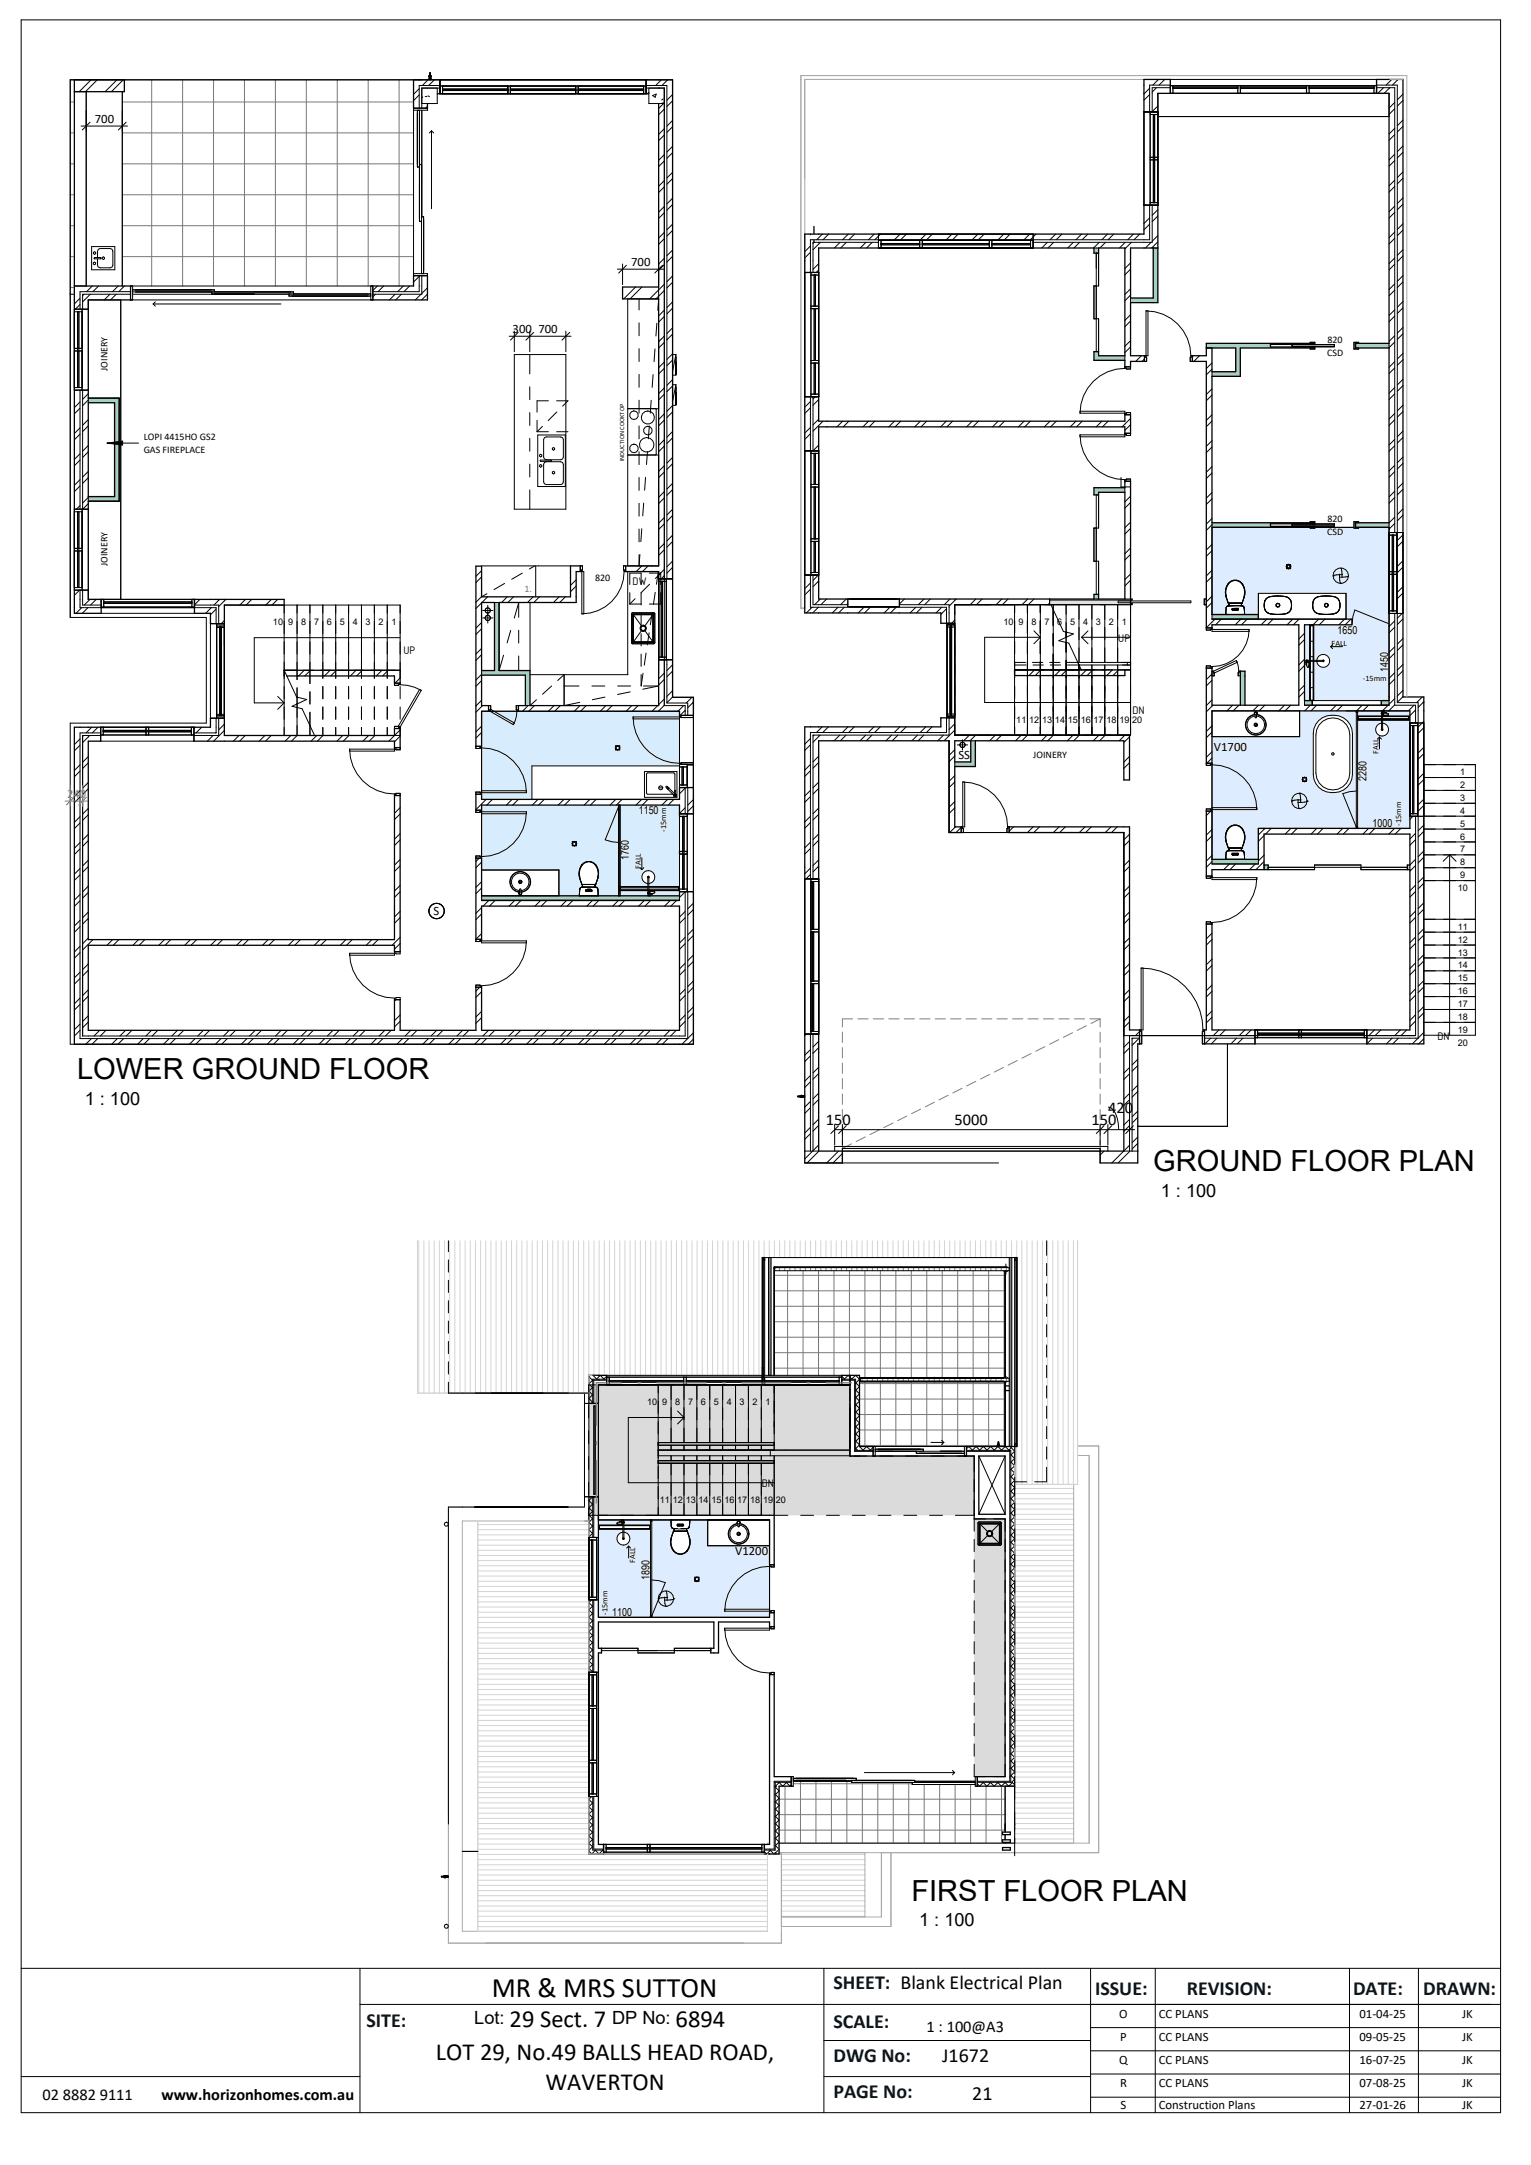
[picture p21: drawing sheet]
<svg xmlns="http://www.w3.org/2000/svg" width="297mm" height="420mm" viewBox="0 0 297 420" stroke-linecap="round" stroke-linejoin="round" font-family="sans-serif">
<defs><g id="words">
<g font-size="5.6">
<text x="14.9" y="209.4">LOWER GROUND FLOOR</text>
<text x="223.7" y="227.1">GROUND FLOOR PLAN</text>
<text x="176.8" y="368.7">FIRST FLOOR PLAN</text>
</g>
<text font-size="5.5" x="95.4" y="387.3">MR &amp; MRS SUTTON</text>
<g font-size="4.8">
<text x="98.9" y="393.2">29 Sect. 7</text>
<text x="131.1" y="393.2">6894</text>
<text x="84.6" y="399.7">LOT 29, No.49 BALLS HEAD ROAD,</text>
<text x="105.8" y="405.5">WAVERTON</text>
</g>
<g font-size="3.9" fill="#00182c">
<text x="161.7" y="385.8">SHEET: Blank Electrical Plan</text>
<text x="212.4" y="387">ISSUE:</text>
<text x="230.2" y="387">REVISION:</text>
<text x="262.5" y="387">DATE:</text>
<text x="276.1" y="387">DRAWN:</text>
<text x="71.1" y="393.2">SITE:</text>
<text x="161.7" y="393.3">SCALE:</text>
<text x="161.7" y="400.1">DWG No:</text>
<text x="161.7" y="407">PAGE No:</text>
</g>
<g font-size="3.9">
<text x="182.8" y="400.1">J1672</text>
<text x="188.6" y="407.3">21</text>
</g>
<g font-size="3.5">
<text x="16.4" y="214.4">1 : 100</text>
<text x="225.2" y="232.1">1 : 100</text>
<text x="178.3" y="373.7">1 : 100</text>
<text x="92" y="392.7">Lot:</text>
<text x="118.7" y="392.7">DP No:</text>
</g>
<g font-size="3.2">
<text x="215" y="215.9">420</text>
<text x="160.2" y="218.3">150</text>
<text x="185.2" y="218.3">5000</text>
<text x="211.7" y="218.3">150</text>
<text x="179.8" y="394.2">1 : 100@A3</text>
<text x="8.3" y="407.5">02 8882 9111</text>
<text x="31.3" y="407.5">www.horizonhomes.com.au</text>
</g>
<g font-size="2.5">
<text x="18.4" y="23.9">700</text>
<text x="122.4" y="51.6">700</text>
<text x="99.4" y="64.7">300</text>
<text x="104.4" y="64.7">700</text>
<text x="185.9" y="147.3">SS</text>
<text x="235.5" y="145.6">V1700</text>
<text x="84.1" y="177.4">S</text>
<text x="142.6" y="301.7">V1200</text>
<text x="217.1" y="391.4">O</text>
<text x="217.3" y="395.9">P</text>
<text x="224.8" y="391.4">CC PLANS</text>
<text x="224.8" y="395.9">CC PLANS</text>
<text x="263.7" y="391.4">01-04-25</text>
<text x="263.7" y="395.9">09-05-25</text>
<text x="283.6" y="391.4">JK</text>
<text x="283.6" y="395.9">JK</text>
<text x="217.1" y="400.3">Q</text>
<text x="224.8" y="400.3">CC PLANS</text>
<text x="263.7" y="400.3">16-07-25</text>
<text x="283.6" y="400.3">JK</text>
<text x="217.3" y="404.8">R</text>
<text x="224.8" y="404.8">CC PLANS</text>
<text x="263.7" y="404.8">07-08-25</text>
<text x="283.6" y="404.8">JK</text>
<text x="217.4" y="409.2">S</text>
<text x="224.8" y="409.2">Construction Plans</text>
<text x="263.7" y="409.2">27-01-26</text>
<text x="283.6" y="409.2">JK</text>
</g>
<text font-size="2.5" fill="#ff8000" x="13" y="154.8">240</text>
<g font-size="2.3">
<text x="122.7" y="113.4">DW</text>
<text x="216.9" y="124.5">UP</text>
<text x="78.3" y="126.8">UP</text>
<text x="219.7" y="138.5">DN</text>
<text x="278.8" y="201.7">DN</text>
<text x="147.8" y="288.5">DN</text>
</g>
<g font-size="2.1">
<text x="259.5" y="122.9">1650</text>
<text x="269.3" y="130.4" transform="rotate(-90 269.3 130.4)">1450</text>
<text x="265.1" y="151.5" transform="rotate(-90 265.1 151.5)">2280</text>
<text x="123.9" y="158">1150</text>
<text x="266.3" y="160.4">1000</text>
<text x="122" y="166.8" transform="rotate(-90 122 166.8)">1760</text>
<text x="126" y="306.5" transform="rotate(-90 126 306.5)">1890</text>
<text x="118.8" y="313.5">1100</text>
</g>
<g font-size="1.9">
<text x="20.8" y="71.9" transform="rotate(-90 20.8 71.9)">JOINERY</text>
<text x="257.4" y="69.1">CSD</text>
<text x="257.5" y="66.5">820</text>
<text x="27.9" y="85.4">LOPI 4415HO GS2</text>
<text x="27.9" y="87.8">GAS FIREPLACE</text>
<text x="257.5" y="101.3">820</text>
<text x="257.4" y="103.9">CSD</text>
<text x="20.8" y="109.8" transform="rotate(-90 20.8 109.8)">JOINERY</text>
<text x="115.5" y="112.7">820</text>
<text x="200.4" y="147">JOINERY</text>
</g>
<text font-size="1.9" fill="#ff8000" x="101.7" y="114.8">1.</text>
<g font-size="1.8">
<text x="53" y="121.3">10</text>
<text x="55.9" y="121.3">9</text>
<text x="58.4" y="121.3">8</text>
<text x="60.9" y="121.3">7</text>
<text x="63.4" y="121.3">6</text>
<text x="65.9" y="121.3">5</text>
<text x="68.4" y="121.3">4</text>
<text x="70.9" y="121.3">3</text>
<text x="73.4" y="121.3">2</text>
<text x="75.9" y="121.3">1</text>
<text x="194.6" y="121.3">10</text>
<text x="197.6" y="121.3">9</text>
<text x="200.1" y="121.3">8</text>
<text x="202.6" y="121.3">7</text>
<text x="205.1" y="121.3">6</text>
<text x="207.6" y="121.3">5</text>
<text x="210.1" y="121.3">4</text>
<text x="212.6" y="121.3">3</text>
<text x="215.1" y="121.3">2</text>
<text x="217.6" y="121.3">1</text>
<text x="197.1" y="140.2">11</text>
<text x="199.6" y="140.2">12</text>
<text x="202.1" y="140.2">13</text>
<text x="204.6" y="140.2">14</text>
<text x="207.1" y="140.2">15</text>
<text x="209.6" y="140.2">16</text>
<text x="212.1" y="140.2">17</text>
<text x="214.6" y="140.2">18</text>
<text x="217.1" y="140.2">19</text>
<text x="219.6" y="140.2">20</text>
<text x="283.3" y="155.4">3</text>
<text x="283.3" y="152.9">2</text>
<text x="283.3" y="150.4">1</text>
<text x="283.3" y="160.4">5</text>
<text x="283.3" y="157.9">4</text>
<text x="283.3" y="167.9">8</text>
<text x="283.3" y="165.4">7</text>
<text x="283.3" y="162.9">6</text>
<text x="282.8" y="172.9">10</text>
<text x="283.3" y="170.4">9</text>
<text x="282.8" y="185.4">13</text>
<text x="282.8" y="182.9">12</text>
<text x="282.8" y="180.4">11</text>
<text x="282.8" y="190.4">15</text>
<text x="282.8" y="187.9">14</text>
<text x="282.8" y="197.9">18</text>
<text x="282.8" y="195.4">17</text>
<text x="282.8" y="192.9">16</text>
<text x="282.8" y="202.9">20</text>
<text x="282.8" y="200.4">19</text>
<text x="125.5" y="272.6">10</text>
<text x="128.5" y="272.6">9</text>
<text x="131" y="272.6">8</text>
<text x="133.5" y="272.6">7</text>
<text x="136" y="272.6">6</text>
<text x="138.5" y="272.6">5</text>
<text x="141" y="272.6">4</text>
<text x="143.5" y="272.6">3</text>
<text x="146" y="272.6">2</text>
<text x="148.5" y="272.6">1</text>
<text x="128" y="291.6">11</text>
<text x="130.5" y="291.6">12</text>
<text x="133" y="291.6">13</text>
<text x="135.5" y="291.6">14</text>
<text x="138" y="291.6">15</text>
<text x="140.5" y="291.6">16</text>
<text x="143" y="291.6">17</text>
<text x="145.5" y="291.6">18</text>
<text x="148" y="291.6">19</text>
<text x="150.5" y="291.6">20</text>
</g>
<g font-size="1.6">
<text x="258.3" y="125.3">FALL</text>
<text x="264.4" y="132.1">-15mm</text>
<text x="267.4" y="146.2" transform="rotate(-90 267.4 146.2)">FALL</text>
<text x="129.2" y="161.3" transform="rotate(-90 129.2 161.3)">-15mm</text>
<text x="271.8" y="160.2" transform="rotate(-90 271.8 160.2)">-15mm</text>
<text x="124.3" y="168.5" transform="rotate(-90 124.3 168.5)">FALL</text>
<text x="123.2" y="303.2" transform="rotate(-90 123.2 303.2)">FALL</text>
<text x="117.9" y="313.2" transform="rotate(-90 117.9 313.2)">-15mm</text>
</g>
<text font-size="1.2" x="121.1" y="89.5" transform="rotate(-90 121.1 89.5)">INDUCTION COOKTOP</text>
</g></defs>
<path d="M112.4 168.6l-.1 .4zM93.4 156.2v12.6h15v5h4l.1-1.3 .2-.3 .3-.1-.1-.5a4.9 4.9 0 0 1-.6-2.3 1.91 1.91 0 0 1 .9-1.9 1.91 1.91 0 0 1 2.1 .1l.1 .2a2.74 2.74 0 0 1 .5 2.8l-.5 1.6 .5 .2 .1 1.5h4v-17.6zM120.3 156.2v15.8h5.4v-.6a1.25 1.25 0 0 1-1-1.9 1.25 1.25 0 0 1 2.1 0 1.25 1.25 0 0 1-.9 1.9v.6h5.9v.8h-5.9v.1a.67 .67 0 0 1 1.1 .3l-.5 .3h-.4v.3h5.7v-17.6zM120.3 172.8v1h5.5l-.2-.4 .1-.6zM120.3 172v.7h5.4h-5.3v-.6l5.3-.1zM125.9 172l5.8 .1v.6h-5.8h5.8v-.7zM112.8 172.5h.1zM111 163.3h.8v.8h-.8zM111.1 163.3v.7h.7v-.7zM111.1 163.4h.6v.6h-.6zM93.4 138v17.1h9.8v-6.5h28.6v-10.6zM119.4 144.7h.8v.8h-.8zM119.5 144.7v.7h.7v-.7zM119.5 144.8h.6v.6h-.6z" fill="#d7edfd"/>
<g fill="#fff">
<path d="M55.1 130h21.4v1.1h-20.9z"/>
<path d="M76.5 193.9v6h1.1v-6zM76.5 154.3v30.3h1.1v-30.3zM76.5 141.3v3.7h1.1v-3.7zM76.5 130v2.5h1.1v-2.5z"/>
</g>
<g fill="#9ad1b7">
<path d="M22.2 77.2h.9v20h-.9z"/>
<path d="M17.1 77.2h5.1v.9h-5.1z"/>
</g>
<g fill="#fff">
<path d="M13.6 15.5v41.6h.8v-41.6zM24.1 15.5v2.3h-.4v37.7h56.5v-40z"/>
<path d="M37.7 117.9v1.1h3.1v-1.1zM14.4 117.9v1.1h5.2v-1.1z"/>
<path d="M16 116.3v1.1h3.6v-1.1zM37.7 116.3v1.1h4.7v-1.1z"/>
<path d="M14.4 114.5v3.4h1.1v-3.4zM14.4 75.7v23.1h1.1v-23.1zM14.4 56.6v3.4h1.1v-3.4z"/>
<path d="M16 114.5v1.8h1.1v-1.8zM16 75.7v23.1h1.1v-23.1zM16 58.2v1.8h1.1v-1.8z"/>
</g>
<path d="M95.9 116.9h.9v13.2h-.9z" fill="#9ad1b7"/>
<g fill="#fff">
<path d="M17.1 199.9h114.7v1.1h-114.7z"/>
<path d="M15.5 201.5h117.9v1.1h-117.9z"/>
<path d="M43.5 142.7h33v1.1h-33z"/>
<path d="M93.4 155.1h38.4v1.1h-38.4z"/>
<path d="M14.4 15.5h9.7v2.3h-9.7z"/>
<path d="M120.8 55.7h7v2.3h-7z"/>
<path d="M17.1 182.3h59.4v1.1h-59.4z"/>
<path d="M93.4 174.7h38.4v1.1h-38.4z"/>
<path d="M80.2 53.5v2h1.1v-2zM80.2 15.5v5.5h1.1v-5.5z"/>
<path d="M81.8 53.5v3.6h1.1v-3.6zM81.8 20.1v.9h1.1v-.9zM81.8 17.1h1.1z"/>
<path d="M125.3 15.5v1.1h4.1v-1.1zM81.3 15.5v1.1h4v-1.1z"/>
<path d="M125.3 17.1v1.1h.6v-1.1zM84.8 17.1v1.1h.5v-1.1z"/>
</g>
<path d="M93.4 130.1h8.5v.9h-8.5z" fill="#9ad1b7"/>
<g fill="#fff">
<path d="M126.5 109.8h1.3v1.1h-1.3z"/>
<path d="M93.4 115.8h18.4v1.1h-18.4z"/>
<path d="M110.7 110.9h1.1v4.9h-1.1z"/>
<path d="M110.7 109.8v1.1h1.9v-1.1zM121.4 109.8v1.1h5.1v-1.1z"/>
</g>
<g fill="#9ad1b7">
<path d="M17.1 96.3h5.1v.9h-5.1z"/>
<path d="M101.9 130.1h.9v6.8h-.9z"/>
<path d="M93.4 173.8h38.4v.9h-38.4z"/>
</g>
<g fill="#fff">
<path d="M81.8 17.1h3v3h-3z"/>
<path d="M125.9 17.1h3v3h-3z"/>
<path d="M120.4 172.1v.6h5.3v-.6zM125.9 172.1v.6h5.8v-.6z"/>
</g>
<g fill="none" stroke="#000" stroke-width=".19">
<path d="M13.6 15.5h116.9v119.8h4v67.3h-120.9v-62.3h26.4v-20.5h-26.4zM14.4 17.8h2.3v37.7h-2.3zM17.7 15.5l-2.3 2.3M18.9 15.5l-2.3 2.3M22.7 15.5l-2.3 2.3M23.7 17.8v37.7M23.9 15.5l-2.3 2.3M81.3 18.4l-1.1 1.1M81.3 17.2l-1.1 1.1M82 18.8l-.2 .1M82.8 18.7h-.3M83 18.6l.3 .2"/>
<path d="M83 15.5l-1.1 1.1M83.2 14.8l.1 .2zM83.2 14.8v.1M83.2 14.9l.1 .2M83.3 15h.1M83.3 15.2v.3h.3v-.2M83.3 15.2h.1M83.3 15.1h.1M83.3 15.1v.1M83.3 14.7l-.1 .1M83.3 14.5l-.1 .3M83.3 14.5h.1"/>
<path d="M83.3 14.6v.1M83.3 14.2v.3M83.3 14.2h.1M83.3 15h.2M83.3 14.6l-.1 .2M83.4 14.1l.1 .1M83.4 14.1l-.1 .1M83.4 14.1v.1M83.5 15.2h-.1M83.5 15.2l.1 .1h-.3M83.5 14.6l.1 .2M83.5 14.7v.3"/>
<path d="M83.5 14.7l-.2 .1v.2M83.5 14.2v.3M83.5 14.2h.1M83.5 14.5h.1M83.5 15.1h.1M83.5 14.7v-.3h-.1v.9l.1-.1v-.2M83.5 14.5l.1 .3M83.5 14.7h.1M83.5 15.1v.1M83.6 14.9l-.1 .2M83.6 14.8l-.1 .2M83.6 14.8h.1"/>
<path d="M84.3 15.5l-1.1 1.1M84.8 17.1v3h-3M85.3 17.1h-3.5v3.9M85.3 16.6h-4v4.4M85.3 15.5v2.7h40v-2.7M85.3 16.7h40M85.8 17.3h12.7M85.8 17.6h12.7M85.8 16.7v1.5M98.5 16.7v1.5M99 17.3h12.7M99 17.6h12.7"/>
<path d="M99 16.7v1.5M111.7 16.7v1.5M112.2 17.3h12.6M112.2 16.7v1.5M112.2 17.6h12.6M124.8 16.7v1.5M125.3 17.1h3.6v119.8h4v1.9M125.3 16.6h4.1v95.7M125.9 17.9l-.3 .3M125.9 17.1v3h3M126.6 18.5l.7-.2-.2 .6zM127.9 17.1h.1"/>
<path d="M128.3 15.5l-1.1 1.1M128.6 19.2l-.2 .2M128.7 20h-.3M129.5 15.5l-1.1 1.1M130.5 18.3l-1.1 1.1M130.5 19.6l-1.1 1.1M80.2 21.4h2.7v-.4h-2.7v32.5M81 21.4v11h.4M81.4 21.4v21.5h.4M81.4 31.9h.4v21.2M81.8 21.4v20.7M82.9 20.6l-.3 .4"/>
<path d="M83.7 25.4v15.1M83.7 25.4l-.4 .4M83.7 25.4l.4 .4M128.7 20.1l-.9 .9M128.9 31.2l-1.1 1.1M128.9 25l-1.1 1.1M128.9 30l-1.1 1.1M128.9 35l-1.1 1.1M128.9 21.2l-1.1 1.1M128.9 26.2l-1.1 1.1M128.9 36.2l-1.1 1.1M130.5 38.5l-1.1 1.1"/>
<path d="M130.5 29.6l-1.1 1.1M130.5 23.4l-1.1 1.1M130.5 28.4l-1.1 1.1M130.5 33.4l-1.1 1.1M130.5 24.6l-1.1 1.1M130.5 34.6l-1.1 1.1M130.5 39.7l-1.1 1.1M13.6 57.1h.8M15.5 57.9l-1.1 1.1M15.5 59.1l-.9 .9M16.3 57.1l-.3 .3M17.5 57.1l-1.5 1.5"/>
<path d="M17.8 47.8h4.5v4.5h-4.5zM17.9 55.5l-1.1 1.1M18.1 51l.2-.2 .2 .2v.2l-.2 .2-.2-.2zM18.1 49l.2-.2 .3 .2v.2l-.3 .1-.2-.1zM18.3 50h1.2l.1 .1-.1 .1h-1.2l-.1-.1zM18.9 50v-1.3l.2-.3 .3-.2h2l.3 .2 .2 .3v2.7l-.2 .4-.3 .2h-2l-.3-.2-.2-.4v-1.2M19.1 55.5l-1.1 1.1M19.8 50l.2-.2 .3 .2v.2l-.3 .1-.2-.1zM21.3 57.1l-1.1 1.1M22.5 57.1l-1.1 1.1M22.9 55.5l-1.1 1.1M24.1 55.5l-1.1 1.1"/>
<path d="M25.3 58.1v.1M25.3 57.1h-9.3v2.9h1.1M25.3 56.6h-9.8v3.4M25.3 55.5h47v2.7h-47zM25.7 57.1h30.4M25.7 56.6h31.2v.4M25.7 56.2h15.9v.4M25.7 55.5v2.7M29.7 59h24.8M29.7 59l.4 .4M30.1 58.5l-.4 .5M41.1 56.6v.4h30.8"/>
<path d="M56.1 57v.4h15.8M71.9 55.5v2.7M72.8 57.1l-.5 .5M73.2 55.5l-.9 .9M74.4 55.5l-1.1 1.1M76.6 57.1l-1.1 1.1M77.9 57.1l-1.1 1.1M78.2 55.5l-1.1 1.1M79.5 55.5l-1.1 1.1M80.2 53.1h2.7v.4h-2.7M80.2 53.5h.1M81.3 53.6l-1.1 1.1"/>
<path d="M81.3 53.5v3.1h-9M81.7 57.1l-1.1 1.1M81.8 42.1h.4v11M81.8 53.5v3.6h-9.5M82.9 55.8l-1.1 1.1M82.9 57.1l-1.1 1.1M123.3 55.7l-2.3 2.3M124 58v2.1M124.5 55.7l-2.3 2.3M127.8 55.7v2.3M127.8 58h-6v51.8h6v-21.5h-6M127.8 58l-.2 2.2"/>
<path d="M128.9 40.1l-1.1 1.1M128.9 55.1l-2.9 2.9M128.9 46.3l-1.1 1.1M128.9 45.1l-1.1 1.1M128.9 50.1l-1.1 1.1M128.9 41.3l-1.1 1.1M128.9 51.3l-1.1 1.1M128.9 56.4l-1.7 1.6M130.5 53.5l-1.1 1.1M130.5 58.6l-1.1 1.1M130.5 44.7l-1.1 1.1M130.5 59.8l-1.1 1.1"/>
<path d="M130.5 43.5l-1.1 1.1M130.5 48.5l-1.1 1.1M130.5 49.7l-1.1 1.1M130.5 54.8l-1.1 1.1M14.4 60.5h1.5M14.4 75.2h1.5M14.4 67.6h1.5M14.4 68.1h1.5M15 60.5v14.7M15.3 60.5v14.7M15.5 78l-1.1 1.1M15.5 79.2l-1.1 1.1"/>
<path d="M15.5 75.7v23.1M15.9 75.7v-15.7h-1.5v15.7h2.7v-17.5h6.3v58.1M16 75.7v23.1M17.1 76.4l-1.1 1.1M17.1 77.6l-1.1 1.1M17.1 78.1v-.9h6v20h-6v-.9M99.8 68.8h10v30h-10zM102.8 68.8v3.7M102.8 75v2.5M106.4 77.8h-2.2v2.2M108 77.8h2.2l-1.1 1M108 79.9l-1.7 1.7"/>
<path d="M121.8 79.3h5.5v8.8l-.1 .2M124 62.6v2.5M124 67.6v2.5M124 72.6v2.5M124 77.6v2.5M126.3 77.6l-.2 2.5M126.7 72.7l-.2 2.5M127.1 67.7l-.2 2.5M127.4 62.7l-.2 2.5M127.8 65.8v13.5h-6M128.9 60.2l-1.1 1.1M128.9 75.3l-1.1 1.1"/>
<path d="M128.9 61.4l-1.1 1.1M128.9 76.5l-1.1 1.1M128.9 65.2l-1.1 1.1M128.9 66.4l-1.1 1.1M128.9 70.2l-1.1 1.1M128.9 71.4l-1.1 1.1M130.5 73.7l-1.1 1.1M130.5 74.9l-1.1 1.1M130.5 79.9l-1.1 1.1M130.5 63.6l-1.1 1.1M130.5 64.8l-1.1 1.1M130.5 68.6l-1.1 1.1"/>
<path d="M130.5 78.7l-1.1 1.1M130.5 69.8l-1.1 1.1M130.5 68.8h.6M130.5 74.6h.6M131.1 70.3v.1M131.1 70.8v.2M131.1 71.1v.1M131.1 71.6v.2M131.1 71.9v.1M131.1 72.4v.2M131.1 69.2v.1M131.1 72.3v.1"/>
<path d="M131.1 76.1v.2M131.1 76.7v.1M131.1 76.9v.2M131.1 77.5v.1M131.1 77.7v.2M131.1 78.2v.2M131.1 75.1v.1M131.1 68.8l-.6 3.2M131.1 68.8v4h-.6M131.1 74.6v4h-.6M131.1 74.6l-.6 3.3M14.4 99.3h1.5"/>
<path d="M15 99.3v14.7M15.3 99.3v14.7M15.5 83l-1.1 1.1M15.5 88l-1.1 1.1M15.5 93.1l-1.1 1.1M15.5 98.1l-.7 .7M15.5 84.2l-1.1 1.1M15.5 89.2l-1.1 1.1M15.5 94.3l-1.1 1.1M15.9 98.8v15.7h-1.5v-15.7h2.7v17.5h20.6M17.1 81.4l-1.1 1.1M17.1 86.4l-1.1 1.1"/>
<path d="M17.1 91.5l-1.1 1.1M17.1 96.5l-1.1 1.1M17.1 82.6l-1.1 1.1M17.1 87.6l-1.1 1.1M17.1 92.7l-1.1 1.1M17.1 97.7l-1.1 1.1M102.8 80v2.5M102.8 85v2.5M102.8 90v2.5M102.8 95v3.8M104.2 81.5v2.3M104.2 83.8h2.2"/>
<path d="M104.3 84.4h5.4v10h-5.4zM104.7 88.3l.2-.2 .2 .2v.2l-.2 .1-.2-.1zM104.7 90.3l.2-.2 .2 .2v.2l-.2 .1-.2-.1zM104.8 89.4l.1-.1h2l.1 .1-.1 .1h-2zM105.2 82.7l-1 1.1M105.6 89.7l.4-.1h2.8l.3 .1 .2 .4v3.4l-.2 .4-.3 .1h-2.8l-.4-.1-.1-.4v-3.4zM105.6 84.9l.4-.1h2.8l.3 .1 .2 .4v3.4l-.2 .3-.3 .2h-2.8l-.4-.2-.1-.3v-3.4zM107.2 86.9l.2-.1 .2 .1v.3l-.2 .1-.2-.1zM107.2 91.6l.2-.2 .2 .2v.2l-.2 .1-.2-.1zM108 83.8h2.2M124 82.6v2.5M124 87.6v2.5"/>
<path d="M124 92.6v2.5M124 97.6v2.5M124.9 97.6l-.2 2.5M125.2 92.6l-.2 2.5M125.6 87.6l-.2 2.5M126 82.6l-.2 2.5M128.9 81.5l-1.1 1.1M128.9 80.3l-1.1 1.1M128.9 85.3l-1.1 1.1M128.9 90.3l-1.1 1.1M128.9 95.4l-1.1 1.1M128.9 86.5l-1.1 1.1"/>
<path d="M128.9 91.6l-1.1 1.1M128.9 96.6l-1.1 1.1M130.5 83.7l-1.1 1.1M130.5 88.7l-1.1 1.1M130.5 93.8l-1.1 1.1M130.5 98.8l-1.1 1.1M130.5 84.9l-1.1 1.1M130.5 90l-1.1 1.1M130.5 95l-1.1 1.1M14.4 114h1.5M14.4 106.4h1.5M14.4 106.9h1.5"/>
<path d="M15.4 114.5l-1 1M15.5 114.5v3.4h26.4v3.1h-1.1v18.3h1.1v2.9h-4.3M15.8 117.9l-1.1 1.1M17.1 117.9l-1.1 1.1M17.1 114.5h-1.1v2.9h3.6M17.4 116.3l-1.1 1.1M18.7 116.3l-1.1 1.1M19.6 117.9v-.1h18.1v.1M19.6 119h18.1M20.1 116.8h17.1M20.1 117h17.1M37.7 117.4h4.7v3.6"/>
<path d="M38.8 116.3l-1.1 1M41 117.9l-1.1 1.1M41.9 118.2l-1.1 1.1M42.6 116.3l-1.1 1.1M43.5 117.4h34.1v14.2M43.8 116.3l-1.4 1.4M47.6 116.3l-1.1 1.1M48.8 116.3l-1.1 1.1M52.6 116.3l-1.1 1.1M53.9 116.3l-1.1 1.1M55.1 117.4v25.3M57.6 117.4v14.4"/>
<path d="M60.1 117.4v15.2M62.6 117.4v14.2M65.1 117.4v14.2M67.6 117.4v14.2M70.1 117.4v14.2M72.6 117.4v14.2M75.1 117.4v14.2M93.4 110.7l-1.1 1.1M93.4 111.9l-1.1 1.1M93.4 117l-1.1 1.1M93.4 115.7l-1.1 1.1M93.4 109.8h17.3"/>
<path d="M93.6 118.4h2M93.6 119.9h2M94.5 115.2l-1.1 .6M94.6 115.8l-1.1 1.1M94.6 117.4v3.5M95.9 116.9h6.9v13.2M96.8 116.9v13.2l.9-3M97.9 113.2l-2.1 1.2M98.4 115.8l-1.1 1.1M99.6 115.8l-1.1 1.1M100.6 119.8v-2.9l-.8 3M101.3 111.2l-2 1.2"/>
<path d="M103.4 115.8l-1.1 1.1M103.7 109.8l-1 .6M103.9 109.8v6M104.7 115.8l-1.1 1.1M108.5 115.8l-1.1 1.1M109.7 115.8l-1.1 1.1M111.8 112.5l-1.1 1.1M111.8 113.7l-1.1 1.1M112.6 109.8v1.1h.7v8.2h-.4l-.1-8.5h.2v-.8zM121 109.8h.4v1.1h-.3v-.3h-.1zM121.1 110.9a8.2 8.2 0 0 1-8.2 8.2M122.2 115v2.2"/>
<path d="M122.2 117.2h2.2M122.6 118.9h4.2l.2 .1v5.7l-.1 .2h-4.2l-.2-.1zM122.8 119.2v5.3M122.8 119.2h.1M122.9 119.1l-.1 .1M122.9 119.1h-.1M122.9 119.2h.1M122.9 119.2v5.3M122.9 119.1h3.8M122.9 119.2h3.8M122.9 119.2l1.5 2.2M123.2 116.1l-1 1.1"/>
<path d="M124 102.6v2.5M124.1 107.6l-.1 2.2v-2.2M124.4 111.2v2.2M124.4 115v2.4M124.4 119v2.3M124.4 111.2h-2.2v2.2M124.5 102.6l-.2 2.5M124.5 109.8l-1.1 1.1M125.7 109.8l-1.1 1.1M126 111.2h2.2v2.2M126 113.3l-1.7 1.7M126.5 118.8l-.3 2.4"/>
<path d="M126.7 119.1l.1 .1M126.7 119.1h.1M126.7 119.2v5.3M126.7 119.2h.1M126.7 119.2l-1.6 2.2M126.8 119.2h.1M126.8 119.2v5.3M127.1 114.9l-.3 2.4M127.7 110.9l-.4 2.4M127.8 112.3h2.7M127.8 112.8h1.5M128.2 115v2.2h-2.2"/>
<path d="M128.3 112.8v14.7M128.5 112.8v14.7M128.9 100.4l-1.1 1.1M128.9 105.4l-1.1 1.1M128.9 110.5l-1.8 1.7M128.9 101.6l-1.1 1.1M128.9 106.6l-1.1 1.1M128.9 111.7l-.6 .6M129.3 112.3v15.7M130.5 103.8l-1.1 1.1M130.5 108.9l-1.1 1.1M130.5 100l-1.1 1.1"/>
<path d="M130.5 105l-1.1 1.1M130.5 110.1l-1.1 1.1M40.9 139.3l-.1 .1M42 121h1.5v18.3h-1.5zM42 139.1h1.5M42 121.7h1.5M42 121.2h1.5M42 138.8h1.5M42 121.5h1.5M42 138.6h1.5M42.4 139.3v3.4h-4.8M42.6 121.5v17.3"/>
<path d="M42.9 121.5v17.3M43.5 120.4l-.6 .6M53.9 135.1l1.2 1.3M55.1 136.4l-1.2 1.2M55.2 130l-.1 .1M57.6 133.4v9.3l-1.1 1.1M57.6 130h-2.5l2.4 5.2 2 .5-2.8 1.3 1.9 .5 2.4 5.2M58.9 130h1.9M59 130l-1.1 1.1M60.1 134.2v2.4M60.1 138.2v4.5M60.2 130l-1.1 1.1"/>
<path d="M62.1 130h15.5M62.6 133.2v2.4M62.6 137.2v2.3M64 130l-1.1 1.1M65.1 133.2v2.4M65.1 137.2v2.3M65.3 130l-1.1 1.1M67.6 133.2v2.4M67.6 137.2v2.3M69.1 130l-1.1 1.1M70.1 133.2v2.4M70.1 137.2v2.3"/>
<path d="M70.3 130l-1.1 1.1M72.6 133.2v2.4M72.6 137.2v2.3M74.1 130l-1.1 1.1M75.1 133.2v2.4M75.1 137.2v2.3M75.3 130l-1.1 1.1M76.5 132.5h1.1v.3h-.3v.2h-.8zM77.6 132.8l1.4 .2 1.4 .3 1.3 .6M77.6 131.5l-1 1M77.6 123.7h-28.3v12.7h5.8M77.6 133.2v2.4"/>
<path d="M77.6 137.2v2.3M81.4 133.7l.3 .2-4.1 7.1-.3-.2zM93.4 120.8l-1.1 1.1M93.4 125.8l-1.1 1.1M93.4 135.9l-1.1 1.1M93.4 122l-1.1 1.1M93.4 127l-1.1 1.1M93.4 132l-1.1 1.1M93.4 130.8l-1.1 1.1M93.4 130.1v.9M93.6 136.9l-1.3 1.3M94.8 138v-1.1h.4v.8h-.2v.3"/>
<path d="M95.1 138l.2-.3 4.5 2.6-.2 .3M95.1 138l4.5 2.6M99.1 122.3l-.7 2.4M100.6 138v-1.1h-.4v.8h.1a5.8 5.8 0 0 1-.7 2.9M100.6 122.3v2.5M100.6 127.3v2.8M102.4 136.9l-1.1 1.1M102.8 130.9h19M103.7 136.9l-1.1 1.1M104.1 135.7l-1.3 1.2h-.9M107 133.1l-1.8 1.6M107.5 136.9l-1.1 1.1"/>
<path d="M108.2 132l1.2-1.1v6l3.1-.6M108.7 136.9l-1.1 1.1M109.4 133.1h2.9M112.5 136.9l-1.1 1.1M113.7 136.9l-1.1 1.1M114.8 133.1h2.5M117.4 135.2l-2.5 .5M117.5 136.9l-1.1 1.1M118.8 136.9l-1.1 1.1M119.8 133.1h2.5M121.8 130.9v-20h6v20M122.2 134.2l-2.4 .5"/>
<path d="M122.6 136.9l-1.1 1.1M122.8 124.5l.1 .1M122.8 124.5v.1M122.8 124.5h.1M122.8 139.1a9 9 0 0 0 9 9M122.8 139.1v.4h9M122.8 139.1h9M122.8 124.6h.1M122.9 124.6h.1M122.9 124.6h3.8M122.9 124.5h3.8M123.8 136.9l-1.1 1.1"/>
<path d="M124.4 122.9v2.4M124.4 126.9v2.4M124.4 122.3l-1.5 2.2M124.7 130.6l-.3 2.5v-2.2M124.8 133.1h2.9l-3 .6M125.1 122.3l1.6 2.2M125.3 126.7l-.3 2.3M125.9 122.8l-.3 2.3M126.7 124.6h.1M126.8 124.5h.1M126.8 124.6h-.1M126.8 124.5l-.1 .1"/>
<path d="M126.8 124.5v.1M127.6 136.9l-1.1 1.1M127.8 128h2.7M127.8 127.5h1.5M128.9 136.8l-1.2 1.2M128.9 130.6l-1.1 1.1M128.9 135.6l-1.1 1.1M128.9 131.8l-1.1 1.1M129.4 128v8.4h4v2.4M130.5 135.2l-1.1 1.1M130.5 129l-1.1 1.1M130.5 134l-1.1 1.1"/>
<path d="M130.5 130.2l-1.1 1.1M131.8 139.1h.3v.1h2.4M131.8 138.8h2.7M132.6 136.9l-1.1 1.1M132.9 137.8l-1 1M134.2 135.3l-1.1 1.1M134.5 136.2l-1.1 1.1M15.5 143.3l-1.1 1.1M15.5 148.4l-1.1 1.1M15.5 153.4l-1.1 1.1M15.5 158.4l-1.1 1.1M15.5 144.6l-1.1 1.1"/>
<path d="M15.5 149.6l-1.1 1.1M15.5 154.6l-1.1 1.1M15.5 159.7l-1.1 1.1M16.2 142.7l-.2 .1M17.1 146.8l-1.1 1.1M17.1 151.8l-1.1 1.1M17.1 156.8l-1.1 1.1M17.1 148l-1.1 1.1M17.1 153l-1.1 1.1M17.1 158.1l-1.1 1.1M17.4 142.7l-1.4 1.4M17.8 141.1l-1.1 1.1"/>
<path d="M19 141.1l-1.1 1.1M19.5 142.7h-3.5v58.3h116.9v-28l-1.1 1.1M19.5 142.2h-4v59.3h117.9v-28.5M19.5 142.6h18.1v1.2h-18.1zM19.5 141.1h18.1M20 142h8.3v.6M28.3 141.1v.6h-8.3M28.8 141.1v.6h8.3M37.1 142h-8.3v.6M37.9 141.1l-.3 .3M39.1 141.1l-1.1 1.1M41.3 142.7l-1.1 1.1"/>
<path d="M41.9 142.1l-.1 .1M43.5 140.5l-1.1 1.1M43.5 141.7l-2 2.1M43.5 142.7h18.6M46.4 142.7l-1.1 1.1M47.6 142.7l-1.1 1.1M51.4 142.7l-1.1 1.1M52.6 142.7l-1.1 1.1M56.4 142.7l-1.1 1.1M61.4 142.7l-1.1 1.1M62.6 141.1v1.6M62.7 142.7l-1.1 1.1"/>
<path d="M63.4 142.7h2M65.1 141.1v1.6M66.5 142.7l-1.1 1.1M66.7 142.7h2M67.6 141.1v1.6M67.7 142.7l-1.1 1.1M67.8 145.3a8.7 8.7 0 0 0 8.7 8.7M67.8 145.3h8.7M70 142.7h1.9M70.1 141.1v1.6M71.5 142.7l-1.1 1.1M72.6 141.1v1.6"/>
<path d="M72.7 142.7l-1.1 1.1M73.2 142.7h2M75.1 141.1v1.6M76.5 145.3h.3v.2h.8v-.5h-1.1v.7h-8.7v-.4M76.5 154.1h.3v-.2h.8v.4h-1.1zM77.6 141.6l-2.2 2.2M77.6 156.7l-1.1 1.1M77.6 142.8l-1.1 1.1M77.6 157.9l-1.1 1.1M77.6 141.3h-1.1v-.4h.8v.2h.3v1.6h-1.1M92.3 157.2v.4h.8v-.1h9a8.8 8.8 0 0 1-9 8.7v-.1h-.8v.4h1.1v-9.3zM93.4 145.1a8.7 8.7 0 0 1 8.7 8.7"/>
<path d="M93.4 140.9l-1.1 1.1M93.4 142.1l-1.1 1.1M93.4 143v-5h38.4v16.2M93.4 145.1h-.3v.1h-.8v-.4h1.1v9.3h-1.1v-.4h.8v.1h.3M93.4 153.4h8.7v.4M93.4 153.8h8.7M94.3 155.1l-2 2M95.5 155.1l-1.1 1.1M99.3 155.1l-1.1 1.1M100.6 155.1l-1.1 1.1M102.1 157.5v.4h-8.7M104.4 155.1l-1.1 1.1"/>
<path d="M105.6 155.1l-1.1 1.1M109.4 155.1l-1.1 1.1M110.6 155.1l-1.1 1.1M114.4 155.1l-1.1 1.1M115.6 155.1l-1.1 1.1M119.3 145.1h.1M119.4 144.7h.8v.8h-.8zM119.5 155.1l-1.1 1.1M119.5 144.7h.7v.7h-.7zM119.5 145.1h.1M119.5 144.8h.6v.6h-.6zM119.8 144.6v.1"/>
<path d="M119.8 144.7v.1M119.8 145.4h.1M119.8 145.5v.1M120.1 145.1h.1M120.2 145.1h.1M120.3 156.4v17.1M120.7 155.1l-1.1 1.1M124.5 155.1l-1.1 1.1M125 149.7h6.3v5h-6.3zM125.7 155.1l-1.1 1.1M127.8 152.8h.8M127.8 152.7l.3-.3 .3 .1 .2 .3-.2 .3-.3 .1-.3-.2z"/>
<path d="M129.3 152.8l1.4 1.4M129.5 152.6l1.4 1.4M129.5 155.1l-1.1 1.1M129.7 152.8l-.2 .2M130.7 154.2h.1M130.7 155.1l-1.1 1.1M130.8 154.1h.1M130.9 154h.1M130.9 153.4v.9M130.9 153.9v.1M130.9 154l-.2 .2 .1 .3M130.9 153.5l-.1-3.5h-5.3v4l5 .1"/>
<path d="M131 154.3h-.1M131 154l.1 .1M131 154.1v.1M131 154.2v.1M131 154.2h.1M131 153.4v.8M131.1 154.1v.4h-.3M131.1 154.1l.1 .1M131.2 154.2l-.1 .3h-.3M131.8 156.4v16.6M131.8 148.6h-28.6v6.5h28.6M131.8 148.3h2.7"/>
<path d="M131.8 152.8h2.7M131.8 152.3h1.5M131.8 148.8h1.5M132.3 148.8v3.5M132.4 158.4v6.8h-.6M132.6 148.8v3.5M132.7 158.4v6.8h.6M132.9 156.7l-1.1 1.1M132.9 152.9l-1.1 1.1M132.9 152.8v5.1M133.3 148.4h1.2M133.3 148.3v4.5"/>
<path d="M133.4 152.8v5.1M134.5 155.1l-1.1 1.1M134.5 156.3l-1.1 1.1M134.5 157.9h-1.2v15.1h1.2M134.5 148h-2.4v.1h-.3M15.5 163.5l-1.1 1.1M15.5 168.5l-1.1 1.1M15.5 173.5l-1.1 1.1M15.5 178.5l-1.1 1.1M15.5 164.7l-1.1 1.1M15.5 169.7l-1.1 1.1M15.5 174.7l-1.1 1.1"/>
<path d="M15.5 179.8l-1.1 1.1M17.1 161.9l-1.1 1.1M17.1 166.9l-1.1 1.1M17.1 171.9l-1.1 1.1M17.1 176.9l-1.1 1.1M17.1 163.1l-1.1 1.1M17.1 168.1l-1.1 1.1M17.1 173.1l-1.1 1.1M17.1 178.2l-1.1 1.1M77.6 162.9l-1.1 1.1M77.6 171.8l-1.1 1.1M77.6 161.7l-1.1 1.1"/>
<path d="M77.6 166.7l-1.1 1.1M77.6 176.8l-1.1 1.1M77.6 173l-1.1 1.1M77.6 178l-1.1 1.1M77.6 168l-1.1 1.1M93 166.5l-.7 .6M93.4 176.1l-1.1 1.1M93.4 172.3l-1.1 1.1M93.4 177.3l-1.1 1.1M93.4 171.1l-1.1 1.1M93.4 167.2l-1.1 1.1M93.4 168.8h15v5h-15v.9"/>
<path d="M94.8 174.7l-1.1 1.1M96 174.7l-1.1 1.1M99.9 174.7l-1.1 1.1M100.6 170.9l.2-.2 .3 .1 .2 .3-.2 .3h-.3l-.2-.2zM100.6 173.3l.1 .1M100.7 173.1l-.1 .2M100.7 173.2v.1M100.7 173.3v.1M100.7 173.2h.1M100.7 173.1l-.1 .3 .3 .2M100.7 173.5h.1M100.8 173.5h.1"/>
<path d="M100.8 173.1a2.02 2.02 0 0 1-1.6-3.1 2.02 2.02 0 0 1 3.4 0 2.02 2.02 0 0 1-1.5 3.1M100.8 170.9h.2l.2 .2-.2 .2h-.2l-.1-.2zM100.8 173.1v-.6l.1-.1 .1 .1v.6M100.8 173.1a.25 .25 0 0 0-.1 .3 .25 .25 0 0 0 .4 0 .25 .25 0 0 0-.1-.3M100.8 173a1.96 1.96 0 0 1-1.6-2.9 1.96 1.96 0 0 1 3.4 0 1.96 1.96 0 0 1-1.6 2.9M100.8 170.9h.2l.1 .2-.1 .2h-.2l-.1-.2zM100.9 173.6h.1M101 173.6h-.1M101 172.8a1.71 1.71 0 0 0 1.4-2.5 1.71 1.71 0 0 0-2.7-.5 1.71 1.71 0 0 0 .4 2.8l.7 .2M101.1 174.7l-1.1 1.1M101.1 173.5h.1M101.1 173.1l.1 .3-.3 .2"/>
<path d="M101.2 173.2h.1M101.2 173.3l-.1 .1M101.2 173.2v.1M101.2 173.1v.2M101.2 173.3v.1M104.9 174.7l-1.1 1.1M106.1 174.7l-1.1 1.1M109.9 174.7l-1.1 1.1M110.9 163.7h.1M111 163.3h.8v.8h-.8zM111.1 163.3h.7v.7h-.7zM111.1 163.7h.1"/>
<path d="M111.1 163.4h.6v.6h-.6zM111.1 174.7l-1.1 1.1M111.4 163.2v.1M111.4 163.3v.1M111.4 164h.1M111.4 164.1v.1M111.7 163.7h.1M111.8 163.7h.1M112.3 169.8l.2 .6M112.4 173.8h3.6M112.4 173.5v.3M112.4 173.8h.1"/>
<path d="M112.5 170.4l.4 1.2M112.5 172.5l-.1 1.3M112.5 173.8h.2M112.5 172.4v.1M112.5 172.3v.1M112.9 172.1l-.3 .1-.1 .3M112.9 172.1h2.7M112.9 172.1l-.4 .4M112.9 172.1l-.3 .1M112.9 167.8a1.68 1.68 0 0 1 2.7 0M112.9 167.8l-.4 .8-.2 .9 .2 .9M112.9 167.8a2.78 2.78 0 0 0-.4 2.6"/>
<path d="M112.9 167.8l-.3 .4M112.9 171.6h.1M112.9 171.6h2.7M112.9 171.6l.1 .5M113 167.7l-.1 .1M113.7 172.7h.1M113.7 172.7h.4l.1 .1-.5 .1zM113.7 172.1h-.8M114 172.3h.6M114.2 167.2a2.19 2.19 0 0 0-1.7 3.1M114.4 167.2a2.18 2.18 0 0 1 1.5 3.1M114.4 172.7l-.1 .2h.4"/>
<path d="M114.7 172.6h-1l-.1 .2 .1 .1 1 .1M114.7 172.6l.2 .2-.2 .2M114.7 172.7h.1M114.7 172.7l.1 .1-.1 .1M114.7 172.7h-.4M114.8 172.8l-.1 .1M114.8 172.7v.1M114.9 174.7l-1.1 1.1M115.4 171.6h.2M115.4 167.7l.2 .1M115.5 171.6l-.1 .5M115.6 167.8l.4 .8 .1 .9-.1 .9"/>
<path d="M115.6 167.8a2.78 2.78 0 0 1 .4 2.6M115.6 167.8l.2 .4M115.6 172.1l.2 .1 .2 .3M115.6 172.1l.4 .4M115.6 172.1h.1M115.6 172.1l.1 .1M115.7 173.8h.3M115.7 172.1l.3 .4M115.8 172.2l.2 .3M116 172.5v1.3M116 172.5v.2M116 170.4l-.4 1.2"/>
<path d="M116.1 169.8l-.1 .6M116.2 174.7l-1.1 1.1M120 174.7l-1.1 1.1M120 163.4l-1.3-.1-1.3-.4 2.6-6.5v17.1M120.3 172h5.4M120.3 172.8h5.4M120.4 172.5h5.3M121.2 174.7l-1.1 1.1M124.1 168.3l.4 .4M124.5 166.4v2.3M124.9 168.3l-.4 .4M125 174.7l-1.1 1.1"/>
<path d="M125.6 170.2l.2-.2 .1 .2-.1 .1zM125.7 173.2l-.1 .2 .2 .1-.1-.3M125.7 170.3l-.1-.2 .2-.1 .1 .1v.2M125.7 170.2l.1 3.2 .1-3.2M125.7 171.4a1.25 1.25 0 0 1-1-1.9 1.25 1.25 0 0 1 2.1 0 1.25 1.25 0 0 1-.9 1.9M125.7 172h-5.4v.7h5.4M125.7 172.1h-5.3v.6h5.3M125.7 173.8h.5M125.7 173.8h.1M125.8 173.4v.4M125.9 173.1a1.06 1.06 0 0 1 1.1 .1M125.9 173.2v.2l-.2-.1"/>
<path d="M125.9 173.2h.2v.6M125.9 173.1l.1 .1M125.9 172.9a.76 .76 0 0 1 1.1 .3M125.9 172.5h5.8M125.9 172h5.9v.8h-5.9M125.9 172h5.8v.7h-5.8M125.9 172.1h5.8v.6h-5.8M126.1 173.3l.5 .1M126.2 173.8h.1M126.2 174.7l-1.1 1.1M126.2 173.4l.2 .1M126.4 173.5h-.3"/>
<path d="M126.6 173.4l-.2 .1M126.6 173.4h.1M127 173.2l-.4 .2M130 174.7l-1.1 1.1M131.2 174.7l-1.1 1.1M131.8 173.8v.9M131.8 165.7h.6v6.8M132.9 176.8l-1.1 1.1M132.9 178l-1.1 1.1M133.3 165.7h-.6v6.8M134.5 175.2l-1.1 1.1M134.5 176.4l-1.1 1.1"/>
<path d="M15.5 183.6l-1.1 1.1M15.5 188.6l-1.1 1.1M15.5 193.6l-1.1 1.1M15.5 198.7l-1.1 1.1M15.5 184.8l-1.1 1.1M15.5 189.8l-1.1 1.1M15.5 194.9l-1.1 1.1M15.5 199.9l-1.1 1.1M17.1 182l-1.1 1.1M17.1 187l-1.1 1.1M17.1 192l-1.1 1.1M17.1 197.1l-1.1 1.1"/>
<path d="M17.1 188.2l-1.1 1.1M17.1 193.3l-1.1 1.1M17.1 198.3l-1.1 1.1M18 182.3l-2 2M19.3 199.9l-1.1 1.1M20.6 199.9l-1.1 1.1M21.8 182.3l-1.1 1.1M23.1 182.3l-1.1 1.1M24.4 199.9l-1.1 1.1M25.6 199.9l-1.1 1.1M26.9 182.3l-1.1 1.1M28.1 182.3l-1.1 1.1"/>
<path d="M29.4 199.9l-1.1 1.1M30.6 199.9l-1.1 1.1M31.9 182.3l-1.1 1.1M33.1 182.3l-1.1 1.1M34.4 199.9l-1.1 1.1M35.6 199.9l-1.1 1.1M36.9 182.3l-1.1 1.1M38.2 182.3l-1.1 1.1M39.5 199.9l-1.1 1.1M40.7 199.9l-1.1 1.1M42 182.3l-1.1 1.1M43.2 182.3l-1.1 1.1"/>
<path d="M44.5 199.9l-1.1 1.1M45.7 199.9l-1.1 1.1M47 182.3l-1.1 1.1M48.2 182.3l-1.1 1.1M49.5 199.9l-1.1 1.1M50.7 199.9l-1.1 1.1M52 182.3l-1.1 1.1M53.2 182.3l-1.1 1.1M54.5 199.9l-1.1 1.1M55.8 199.9l-1.1 1.1M57.1 182.3l-1.1 1.1M58.3 182.3l-1.1 1.1"/>
<path d="M59.6 199.9l-1.1 1.1M60.8 199.9l-1.1 1.1M62.1 182.3l-1.1 1.1M63.3 182.3l-1.1 1.1M64.6 199.9l-1.1 1.1M65.8 199.9l-1.1 1.1M67.1 182.3l-1.1 1.1M67.8 184.9a8.7 8.7 0 0 0 8.7 8.7M67.8 184.9h9v.2h.8v-.5h-1.1v.7h-8.7zM68.3 182.3l-1.1 1.1M69.6 199.9l-1.1 1.1M70.8 199.9l-1.1 1.1"/>
<path d="M72.1 182.3l-1.1 1.1M73.4 182.3l-1.1 1.1M74.7 199.9l-1.1 1.1M75.9 199.9l-1.1 1.1M76.5 193.7h.3v-.2h.8v.4h-1.1zM76.8 193.9l-.3 .3M77.6 196.9l-1.1 1.1M77.6 183l-1.1 1.1M77.6 181.8l-1.5 1.6M77.6 198.1l-1.1 1.1M79.7 199.9l-1.1 1.1M80.9 199.9l-1.1 1.1"/>
<path d="M84.7 199.9l-1.1 1.1M85.9 199.9l-1.1 1.1M89.7 199.9l-1.1 1.1M91 199.9l-1.1 1.1M92.3 191.1h.8v.2h.3v.2h-1.1zM93.1 191.5l-.8 .8M93.4 197.4l-1.1 1.1M93.4 192.4l-1.1 1.1M93.4 181.1l-1.1 1.1M93.4 196.2l-1.1 1.1M93.4 182.5h-.3v.2h-.8v-.5h1.1v.7h8.7v-.4M93.4 182.5h8.7"/>
<path d="M94.8 199.9l-1.1 1.1M96 199.9l-1.1 1.1M99.8 199.9l-1.1 1.1M101 199.9l-1.1 1.1M102.1 182.5a8.7 8.7 0 0 1-8.7 8.7M104.8 199.9l-1.1 1.1M106 199.9l-1.1 1.1M109.9 199.9l-1.1 1.1M111.1 199.9l-1.1 1.1M114.9 199.9l-1.1 1.1M116.1 199.9l-1.1 1.1M119.9 199.9l-1.1 1.1"/>
<path d="M121.1 199.9l-1.1 1.1M124.9 199.9l-1.1 1.1M126.2 199.9l-1.1 1.1M130 199.9l-1.1 1.1M131.2 199.9l-1.1 1.1M132.9 181.8l-1.1 1.1M132.9 186.9l-1.1 1.1M132.9 191.9l-1.1 1.1M132.9 196.9l-1.1 1.1M132.9 183.1l-1.1 1.1M132.9 188.1l-1.1 1.1M132.9 193.1l-1.1 1.1"/>
<path d="M132.9 198.2l-1.1 1.1M134.5 180.2l-1.1 1.1M134.5 185.3l-1.1 1.1M134.5 190.3l-1.1 1.1M134.5 195.3l-1.1 1.1M134.5 181.5l-1.1 1.1M134.5 186.5l-1.1 1.1M134.5 191.5l-1.1 1.1M134.5 196.6l-1.1 1.1M17.7 201.5l-1.1 1.1M19 201.5l-1.1 1.1M22.8 201.5l-1.1 1.1"/>
<path d="M24 201.5l-1.1 1.1M27.8 201.5l-1.1 1.1M29 201.5l-1.1 1.1M32.8 201.5l-1.1 1.1M34 201.5l-1.1 1.1M37.9 201.5l-1.1 1.1M39.1 201.5l-1.1 1.1M42.9 201.5l-1.1 1.1M44.1 201.5l-1.1 1.1M47.9 201.5l-1.1 1.1M49.1 201.5l-1.1 1.1M52.9 201.5l-1.1 1.1"/>
<path d="M54.2 201.5l-1.1 1.1M58 201.5l-1.1 1.1M59.2 201.5l-1.1 1.1M63 201.5l-1.1 1.1M64.2 201.5l-1.1 1.1M68 201.5l-1.1 1.1M69.2 201.5l-1.1 1.1M73.1 201.5l-1.1 1.1M74.3 201.5l-1.1 1.1M78.1 201.5l-1.1 1.1M79.3 201.5l-1.1 1.1M83.1 201.5l-1.1 1.1"/>
<path d="M84.3 201.5l-1.1 1.1M88.1 201.5l-1.1 1.1M89.4 201.5l-1.1 1.1M93.2 201.5l-1.1 1.1M94.4 201.5l-1.1 1.1M98.2 201.5l-1.1 1.1M99.4 201.5l-1.1 1.1M103.2 201.5l-1.1 1.1M104.4 201.5l-1.1 1.1M108.3 201.5l-1.1 1.1M109.5 201.5l-1.1 1.1M113.3 201.5l-1.1 1.1"/>
<path d="M114.5 201.5l-1.1 1.1M118.3 201.5l-1.1 1.1M119.5 201.5l-1.1 1.1M123.3 201.5l-1.1 1.1M124.6 201.5l-1.1 1.1M128.4 201.5l-1.1 1.1M129.6 201.5l-1.1 1.1M134.5 200.4l-2.2 2.2M134.5 201.6l-1 1"/>
<circle cx="123" cy="87" r=".84"/>
<circle cx="123" cy="80.5" r=".84"/>
<circle cx="125.5" cy="86.3" r="1.41"/>
<circle cx="125.7" cy="83.5" r=".84"/>
<circle cx="125.7" cy="81" r="1.27"/>
<circle cx="94.6" cy="119.9" r=".5"/>
<circle cx="94.6" cy="118.4" r=".5"/>
<circle cx="124.8" cy="121.9" r=".45"/>
<circle cx="124.8" cy="121.9" r=".55"/>
<circle cx="129.4" cy="152.7" r=".18"/>
<circle cx="130.9" cy="153.4" r=".06"/>
<circle cx="84.7" cy="176.7" r="1.5"/>
</g>
<g fill="none" stroke="#787878" stroke-width=".19">
<path d="M13.6 19.8h.8M23.7 19.8h56.5M29.4 15.5v40M35.4 15.5v40M41.4 15.5v40M47.4 15.5v40M53.4 15.5v40M59.4 15.5v40M65.4 15.5v40M71.4 15.5v40M77.4 15.5v40M13.6 25.8h.8"/>
<path d="M13.6 31.8h.8M13.6 37.8h.8M23.7 25.8h56.5M23.7 31.8h56.5M23.7 37.8h56.5M13.6 43.8h.8M13.6 49.8h.8M13.6 55.8h.8M23.7 43.8h56.5M23.7 49.8h56.5"/>
</g>
<g fill="none" stroke="#000" stroke-width=".25">
<path d="M14.4 15.5h9.7v2.3h-9.7zM84.8 18.2h.5v-2.7h-5.1v5.5h2.7v-.9M125.9 18.2h-.6v-2.7h5.2v96.8h-2.7v-1.4h-6.4v-1.1h6.4v-51.8h-7v-2.3h7v-35.6M14.4 55.5h10.9v2.7h-8.2v1.8h-2.7zM72.3 55.5h7.9v-2h2.7v4.7h-10.6zM156.8 45.6h2.2M157.9 43.9v4.9M14.4 75.7h2.7v1.5h6v20h-6v1.6h-2.7zM17.1 78.1h5.1v18.2h-5.1zM19.6 116.3v2.7h-5.2v-4.5h2.7v1.8h3v1.5h-.5M20.1 116.8h17.1M20.1 117h17.1"/>
<path d="M37.7 116.3v2.7h3.1v2h2.7v-3.6h11.6v-1.1h-17.9v1.5h.5M92.3 109.8h1.1v6h17.3v-6h1.9v1.1h-.8v6h-15v13.2h6v6.8h25v-8.9h2.7v7.3h4v3.5h-2.7v-.8h-31.2v-1.1h1.3v-5.9h-8.5v5.9h1.4v1.1h-1.4v6.8h-1.1zM93.4 116.9h2.5v13.2h-2.5zM55.1 131.1v-1.1h22.5v2.5h-1.1v-1.4h-20.9M19.5 142.6h.5v-1.5h-5.6v61.5h120.1v-29.6h-2.7M19.5 141.1v2.7h-2.4v38.5h59.4v-28h1.1v30.3h-1.1v-1.2h-59.4v16.5h59.4v-6h1.1v6h14.7v-8.4h1.1v8.4h38.4v-24.1h-38.4v6.4h-1.1v-15.7h1.1v7.3h38.4v-1.3h1.5v.5M20 142h17.1M20 141.7h17.1M28.3 141.1h.5v1.5h-.5zM37.6 141.1v2.7h38.9v1.2h1.1v-3.7h-1.1v1.4h-33v-3.4h-2.7v1.8h-3.7v1.5h.5M120 156.2v17.6M120.3 156.2v17.6"/>
<path d="M131.8 157.9h2.7v-5.1h-2.7v2.3h-38.4v-1h-1.1v3.1h1.1v-1h38.4v2.2h1.5v-.5M132.4 158.4v14.1M132.7 158.4v14.1M93.4 174.7h38.4M131.8 165.2h1.5v.5h-1.5z"/>
<circle cx="124.8" cy="121.9" r=".57"/>
</g>
<g fill="#fff">
<path d="M271.1 15.4h1.1v119.8h-1.1z"/>
<path d="M269.5 136.8h5.1v1.1h-5.1z"/>
<path d="M271.1 135.2h5.1v1.1h-5.1z"/>
<path d="M275.1 136.3h1.1v66.2h-1.1z"/>
<path d="M218 200.9h1.1v22.4h-1.1z"/>
<path d="M219.6 202.5h1.1v20.8h-1.1z"/>
<path d="M157.7 204.2v19.1h1.1v-19.1zM157.7 142.6v25.6h1.1v-25.6z"/>
<path d="M156.1 204.2v19.1h1.1v-19.1zM156.1 141v27.2h1.1v-27.2z"/>
<path d="M156.1 200.6v3.6h1.1v-3.6zM156.1 168.2v2.3h1.1v-2.3z"/>
<path d="M157.7 200.6v3.6h1.1v-3.6zM157.7 168.2v2.3h1.1v-2.3z"/>
<path d="M269.5 119v17.8h1.1v-17.8zM269.5 17v86.3h1.1v-86.3z"/>
<path d="M273.5 158.4v42.5h1.1v-42.5zM273.5 137.9v2.4h1.1v-2.4z"/>
<path d="M219.6 201.4v1.1h1.5v-1.1zM265.2 201.4v1.1h9.9v-1.1zM233.7 201.4v1.1h9.8v-1.1z"/>
<path d="M265.2 199.8v1.1h8.3v-1.1zM218 199.8v1.1h3.1v-1.1zM233.7 199.8v1.1h9.8v-1.1z"/>
<path d="M156.1 223.3v2.3h7.3v-2.3zM213.4 223.3v2.3h7.3v-2.3z"/>
<path d="M218.2 93.4v22.8h1.1v-22.8zM218.2 80.5v3.6h1.1v-3.6zM218.2 48.1v23.1h1.1v-23.1z"/>
</g>
<g fill="#ffdece">
<path d="M203.6 116.4h15.7v.9h-15.7z"/>
<path d="M203.6 116.2h15.7v.2h-15.7z"/>
</g>
<g fill="#fff">
<path d="M158.8 142.6h25.3v1.1h-25.3z"/>
<path d="M157.2 141h25.3v1.1h-25.3z"/>
<path d="M182.5 139.3v2.8h1.1v-2.8zM182.5 118.9v2h1.1v-2z"/>
<path d="M184.1 139.3v4.4h1.1v-4.4zM184.1 117.3v3.6h1.1v-3.6z"/>
<path d="M195.8 160.4v1.1h22.2v-1.1zM185.2 160.4v1.1h1.3v-1.1z"/>
<path d="M218 160.4v39.4h1.1v-39.4zM218 143.7v7.6h1.1v-7.6z"/>
<path d="M234 179.3v20.5h1.1v-20.5zM234 157.4v12.6h1.1v-12.6zM234 129.6v18.5h1.1v-18.5zM234 67.5v54.3h1.1v-54.3z"/>
</g>
<path d="M263 101.4v.9h6.5v-.9zM235.1 101.4v.9h19.7v-.2h-8.3v-.5h8.3v-.2z" fill="#9ad1b7"/>
<g fill="#fff">
<path d="M235.1 136.8h34.4v1.1h-34.4z"/>
<path d="M235.1 167.6h10.1v1.1h-10.1z"/>
<path d="M244.1 160.7h1.1v6.9h-1.1z"/>
<path d="M245.2 160.7h28.3v1.1h-28.3z"/>
</g>
<path d="M237.8 161.5l-.1 .4zM235.1 142.9v23.8h2.7l.1-1.3 .2-.3 .3-.1-.1-.5a4.9 4.9 0 0 1-.6-2.3 1.91 1.91 0 0 1 .9-1.8 1.91 1.91 0 0 1 2.1 0l.1 .2a2.74 2.74 0 0 1 .5 2.9l-.5 1.5 .5 .3 .1 1.4h2.7v-6h19v-22.8h-11v5zM238.2 165.4h.1zM263.4 139.7v21h10.1v-22.8h-5.1v.3l.9 .2 .1 .3-.3 .1h-.9v.1h5.2v.8h-5.2v.6a1.25 1.25 0 0 1 1 1.9 1.25 1.25 0 0 1-2.2 0 1.25 1.25 0 0 1 1-1.9v-.6zM255.6 140a3.9 3.9 0 0 1 4.1-1.1 3.9 3.9 0 0 1 2.7 3.4v7.9a3.8 3.8 0 0 1-3.2 3.6 3.8 3.8 0 0 1-4.2-2.4l-.2-1.2v-7.9a3.5 3.5 0 0 1 .8-2.3zM252.7 150.8h.8v.8h-.8zM252.7 150.9v.7h.7v-.7zM252.8 150.9h.6v.6h-.6zM268.2 139h5.1v.6l-5.1 .1h5.1v-.7zM263.4 139v.7h4.6l-4.5-.1v-.6h4.5zM263.4 137.9v1h4.6v-.6l.1-.1-.1-.3z" fill="#ddedff"/>
<path d="M196.8 130h21.4v1.1h-21.4z" fill="#fff"/>
<path d="M184.5 121.4v17.1" fill="none" stroke="#c0c0c0" stroke-width=".25"/>
<g fill="#fff">
<path d="M185.2 142.6h33.9v1.1h-33.9z"/>
<path d="M184.1 143.7h1.1v17.8h-1.1z"/>
<path d="M157.2 117.8h26.4v1.1h-26.4z"/>
<path d="M157.2 45.4h64.7v1.1h-64.7z"/>
<path d="M160.4 81.7h57.8v1.1h-57.8z"/>
<path d="M158.8 81.7h1.6v1.1h-1.6z"/>
<path d="M157.7 112.9v4.4h1.1v-4.4zM157.7 47v3.6h1.1v-3.6z"/>
<path d="M156.1 112.9v6h1.1v-6zM156.1 45.4v5.2h1.1v-5.2z"/>
<path d="M156.1 111.6v1.3h1.1v-1.3zM156.1 77v10.5h1.1v-10.5zM156.1 50.6v2.3h1.1v-2.3z"/>
<path d="M157.7 111.6v1.3h1.1v-1.3zM157.7 77v10.5h1.1v-10.5zM157.7 50.6v2.3h1.1v-2.3z"/>
<path d="M174.5 116.2v1.1h10.7v-1.1zM158.8 116.2v1.1h5.7v-1.1z"/>
<path d="M267 15.4v1.1h4.1v-1.1zM221.9 15.4v1.1h5.1v-1.1z"/>
<path d="M267 17v1.1h2.5v-1.1zM223.5 17v1.1h3.5v-1.1z"/>
<path d="M221.9 39.8v6.7h1.1v-6.7zM221.9 16.5v5.2h1.1v-5.2z"/>
<path d="M223.5 39.8v8.3h1.1v-8.3zM223.5 18.1v3.6h1.1v-3.6z"/>
<path d="M200.4 47v1.1h23.1v-1.1zM158.8 47v1.1h11.6v-1.1z"/>
</g>
<g fill="#9ad1b7">
<path d="M213.1 94.6h5.1v.9h-5.1z"/>
<path d="M213.1 69h5.1v.9h-5.1z"/>
<path d="M234 66.6v.9h20.8v-.2h-8.3v-.5h8.3v-.2zM263 66.6v.9h6.5v-.9z"/>
<path d="M212.2 68.2v1.7h.9v-1.7zM212.2 48.1v1h.9v-1z"/>
<path d="M212.2 115.3v.9h.9v-.9zM212.2 94.6v1.4h.9v-1.4z"/>
</g>
<g fill="#fff">
<path d="M252 121.2h1.1v15.6h-1.1z"/>
<path d="M235.1 120.1h27.2v1.1h-27.2z"/>
</g>
<g fill="#9ad1b7">
<path d="M240.6 130.2h.9v.9h-.9z"/>
<path d="M253.1 135.9h1.5v.9h-1.5z"/>
<path d="M223.7 48.1h.9v10.6h-.9z"/>
<path d="M268 135.9h1.5v.9h-1.5z"/>
</g>
<path d="M237.8 114l-.1 .4zM235.1 102.3v16.9h2.7l.1-1.3 .2-.3 .3-.1-.1-.5a4.9 4.9 0 0 1-.6-2.3 1.91 1.91 0 0 1 .9-1.8 1.91 1.91 0 0 1 2.1 0l.1 .2a2.74 2.74 0 0 1 .5 2.9l-.5 1.5 .5 .3 .1 1.4h2.7v-4.1h17v5h1.2v1.1h-7.4v6.9h.5a1.25 1.25 0 0 1 1.9-1 1.25 1.25 0 0 1 0 2.2 1.25 1.25 0 0 1-1.9-1h-.5v7.6h14.6v-33.6h-5.9v.2h-.9v-.2h-7.6v.2h-.9v-.2zM253.1 128.5v7.4h1v-7.6h-.2a.67 .67 0 0 1-.2 1.1l-.3-.5v-.4zM254.1 128.3v7.6h.7v-7.6v7.6h-.6zM253.1 121.2v7l.4-.2 .6 .1v-6.9zM254.1 121.3v6.8l.1-6.8h.6v6.8v-6.8zM238.2 117.9h.1zM249.6 109.5h.8v.8h-.8zM249.6 109.6v.7h.7v-.7zM249.7 109.6h.6v.6h-.6z" fill="#ddedff"/>
<g fill="#9ad1b7">
<path d="M240.6 131.1h.9v5.7h-.9z"/>
<path d="M219.3 57.8h4.4v.9h-4.4z"/>
<path d="M185.2 147.8h4v.9h-4z"/>
<path d="M188.3 143.7h.9v4.1h-.9z"/>
<path d="M235.1 72.1h5.5v.9h-5.5z"/>
<path d="M239.7 67.5h.9v4.6h-.9z"/>
</g>
<g fill="#fff">
<path d="M185.2 116.2h18.4v1.1h-18.4z"/>
<path d="M219.3 69v1.1h2.7v-1.1zM231.3 69v1.1h2.7v-1.1z"/>
</g>
<g fill="#9ad1b7">
<path d="M235.1 166.7h9v.9h-9z"/>
<path d="M235.1 119.2h9v.9h-9z"/>
<path d="M245.2 167.8v.9h.8v-.9zM273 167.8v.9h.5v-.9z"/>
</g>
<g fill="#fff">
<path d="M254.2 128.3v7.6h.6v-7.6zM254.2 121.3v6.8h.6v-6.8z"/>
<path d="M263.5 139v.6h4.5v-.6zM268.2 139v.6h5.1v-.6z"/>
</g>
<g fill="none" stroke="#000" stroke-width=".19">
<path d="M223 17.1l-1.1 1.1M223 18.3l-1.1 1.1M224.4 17l-.9 .8M224.6 18.1v21.7h-2.7v-18.1h2.7M224.7 15.4l-1.1 1.1M226 15.4l-1.1 1.1M227 18.1h42.5v4.5h-44.9M227 16.5h-4v5.2M227 17h-3.5v4.7M227.5 17.1h12.6M227.5 16.9h12.6M240.6 17.1h12.9"/>
<path d="M240.6 16.9h12.9M254 17.1h12.5M254 16.9h12.5M267 17h3.6v86.3M267 16.6h-40v-1.2h40v1.1h4.1v119.8h4v65.1h-9.9M268.4 17l-1.1 1.1M269.6 17l-1.1 1.1M270 15.4l-1.1 1.1M270.6 19.9l-1.1 1.1M271.2 15.4l-1.1 1.1M272.2 18.3l-1.1 1.1M272.2 19.5l-1.1 1.1"/>
<path d="M223 39.8v6.7h-65.8v6.4M223.1 39.3h1.5M223.1 22.2h1.5M223.1 21.7v18.1M223.1 31h1.5M223.1 30.5h1.5M223.5 39.8v7.2h-23.1M223.7 22.2v17.1M224 22.2v17.1M224.6 20.6l-1.1 1.1M270.6 35l-1.1 1.1M270.6 40l-1.1 1.1"/>
<path d="M270.6 24.9l-1.1 1.1M270.6 29.9l-1.1 1.1M270.6 21.1l-1.1 1.1M270.6 26.1l-1.1 1.1M270.6 31.1l-1.1 1.1M270.6 36.2l-1.1 1.1M272.2 33.4l-1.1 1.1M272.2 38.4l-1.1 1.1M272.2 39.6l-1.1 1.1M272.2 23.3l-1.1 1.1M272.2 28.3l-1.1 1.1M272.2 24.5l-1.1 1.1"/>
<path d="M272.2 29.5l-1.1 1.1M272.2 34.6l-1.1 1.1M156.1 52.9h2.7v24.1h-2.7zM157.2 47.7l-1.1 1.1M157.2 48.9l-1.1 1.1M157.2 52.8l-.1 .1M157.3 52.9v24.1M157.3 59.9h1.5M157.3 59.4h1.5M157.3 53.4h1.5M157.9 47l-.2 .2M157.9 53.4v6"/>
<path d="M157.9 59.9v10M158.2 53.4v6M158.2 59.9v10M158.8 51.2l-1.1 1.1M158.8 52.4l-.5 .5M159.1 47l-1.4 1.4M159.5 45.4l-1.1 1.1M160.7 45.4l-1.1 1.1M163 47l-1.1 1.1M164.2 47l-1.1 1.1M164.6 45.4l-1.1 1.1M165.8 45.4l-1.1 1.1"/>
<path d="M168 47l-1.1 1.1M169.2 47l-1.1 1.1M169.6 45.4l-1.1 1.1M170.4 47h-12.7v5.9M170.4 45.4h30v2.7h-30zM170.4 46.6h30M170.8 45.4l-1.1 1.1M170.9 47.2h7.5M170.9 46.6v1.5M170.9 47.5h7.5M174.6 45.4l-1.1 1.1M175.8 45.4l-1.1 1.1"/>
<path d="M178.4 46.6v1.5M178.9 47.2h13M178.9 46.6v1.5M178.9 47.5h13M179.6 45.4l-1.1 1.1M180.9 45.4l-1.1 1.1M184.7 45.4l-1.1 1.1M185.9 45.4l-1.1 1.1M189.7 45.4l-1.1 1.1M190.9 45.4l-1.1 1.1M191.9 46.6v1.5M192.4 47.2h7.5"/>
<path d="M192.4 46.6v1.5M192.4 47.5h7.5M194.7 45.4l-1.1 1.1M196 45.4l-1.1 1.1M199.8 45.4l-1.1 1.1M199.9 46.6v1.5M201 45.4l-1.1 1.1M203.2 47l-1.1 1.1M204.4 47l-1.1 1.1M204.8 45.4l-1.1 1.1M206 45.4l-1.1 1.1M208.2 47l-1.1 1.1"/>
<path d="M209.4 47l-1.1 1.1M209.8 45.4l-1.1 1.1M211 45.4l-1.1 1.1M212.2 48.1h.9M212.7 49.1h.4v6.4h-.9v6.3h.9v6.4h-.4zM213.2 47l-1.1 1.1M214.5 47l-1.1 1.1M214.8 45.4l-1.1 1.1M216.1 45.4l-1.1 1.1M218.3 47l-1.1 1.1M219.3 51l-1.1 1.1M219.3 56l-1.1 1.1"/>
<path d="M219.3 52.2l-1.1 1.1M219.3 57.2l-1.1 1.1M219.3 57.8v.9M219.5 47l-1.3 1.3M219.9 45.4l-1.1 1.1M221.1 45.4l-1.1 1.1M223 43.5l-1.1 1.1M223 42.3l-1.1 1.1M223.3 47l-1.1 1.1M223.7 48.1h.9M224.6 45.7l-1.1 1.1M224.6 41.9l-1.1 1.1"/>
<path d="M224.6 40.7l-1.1 1.1M224.6 46.9l-1.2 1.2M270.6 55.1l-1.1 1.1M270.6 41.2l-1.1 1.1M270.6 56.3l-1.1 1.1M270.6 45l-1.1 1.1M270.6 50l-1.1 1.1M270.6 46.2l-1.1 1.1M270.6 51.3l-1.1 1.1M272.2 53.5l-1.1 1.1M272.2 54.7l-1.1 1.1M272.2 43.4l-1.1 1.1"/>
<path d="M272.2 48.4l-1.1 1.1M272.2 58.5l-1.1 1.1M272.2 44.6l-1.1 1.1M272.2 49.7l-1.1 1.1M272.2 59.7l-1.1 1.1M157.2 77.9l-1.1 1.1M157.2 79.1l-1.1 1.1M157.2 77v10.5M157.3 69.9h1.5M157.3 76.5h1.5M157.3 70.4h1.5M157.7 77v10.5l1.1-1.1"/>
<path d="M157.9 70.4v6.1M158.2 77l-.5 .4M158.2 70.4v6.1M158.8 77.5l-1.1 1.1M209.5 79.8h8.7v.7h1.1v-.5h-.8v.2h-9zM218.2 71.5a8.7 8.7 0 0 0-8.7 8.7M218.2 71.2h1.1v.4h-.8v-.2h-.3zM218.2 69v.9M219.3 71.1v.1M219.3 61.1l-1.1 1.1M219.3 66.1l-1.1 1.1M219.3 62.3l-1.1 1.1"/>
<path d="M219.3 67.3l-1.1 1.1M221.4 69l-1.1 1.1M222 69.6l-.5 .5M222.3 60.3a8.7 8.7 0 0 1 8.7 8.7M222.3 60.3h.4v8.7h-.7v1.1h.4v-.8h-.1v-.3M222.3 60.3v8.7M231 69h.3v1.1h-.4v-.8h.1zM231.5 69l-.2 .2M232.7 69l-1.1 1.1M234.2 67.5l-.2 .2M235.1 70.4l-1.1 1.1M235.1 75.4l-1.1 1.1"/>
<path d="M235.1 76.7l-1.1 1.1M235.1 71.6l-1.1 1.1M235.1 72.1v.9M250.7 66.9h8.2v.4h-8.2zM254.8 66.9v-.3h-.6v-.2h.9v.5M254.8 67.3v.2h-.6v.2h.9v-.4M262.7 66.4h.9v.2h-.6v.9h.6v.2h-.9zM269.5 66.6v.9M270.6 60.1l-1.1 1.1M270.6 65.1l-1.1 1.1M270.6 70.2l-1.1 1.1M270.6 75.2l-1.1 1.1"/>
<path d="M270.6 61.3l-1.1 1.1M270.6 66.3l-1.1 1.1M270.6 71.4l-1.1 1.1M270.6 76.4l-1.1 1.1M272.2 63.5l-1.1 1.1M272.2 68.6l-1.1 1.1M272.2 73.6l-1.1 1.1M272.2 78.6l-1.1 1.1M272.2 64.7l-1.1 1.1M272.2 69.8l-1.1 1.1M272.2 74.8l-1.1 1.1M272.2 79.8l-1.1 1.1"/>
<path d="M156.1 87.5h2.7v24.1h-2.7zM157.2 82.9l-1.1 1.1M157.2 84.1l-1.1 1.1M157.3 87.5v24.1M157.3 94.5h1.5M157.3 94h1.5M157.3 88h1.5M157.9 88v6M157.9 94.5v10M158.2 88v6M158.2 94.5v10M158.8 81.3l-1.1 1.1"/>
<path d="M159.7 81.7l-2 1.9M163.5 81.7l-1.1 1.1M164.7 81.7l-1.1 1.1M168.5 81.7l-1.1 1.1M169.7 81.7l-1.1 1.1M173.5 81.7l-1.1 1.1M174.7 81.7l-1.1 1.1M178.5 81.7l-1.1 1.1M179.8 81.7l-1.1 1.1M183.6 81.7l-1.1 1.1M184.8 81.7l-1.1 1.1M188.6 81.7l-1.1 1.1"/>
<path d="M189.8 81.7l-1.1 1.1M193.6 81.7l-1.1 1.1M194.9 81.7l-1.1 1.1M198.7 81.7l-1.1 1.1M199.9 81.7l-1.1 1.1M203.7 81.7l-1.1 1.1M204.9 81.7l-1.1 1.1M208.7 81.7l-1.1 1.1M209.5 84.4a8.7 8.7 0 0 0 8.7 8.7M209.5 84.4l9-.1v.2h.8v-.4h-1.1v.6h-8.7zM209.9 81.7l-1.1 1.1M212.7 96h.4v6.4h-.9v6.5h.9v6.4h-.4z"/>
<path d="M213.8 81.7l-1.1 1.1M215 81.7l-1.1 1.1M217.5 92.6v1.9h1.8M218.2 93.1h.3v-.2h.8v.5h-1.1zM218.2 94.6v.9M218.4 93.4l-.2 .1M219.3 96.3l-1.1 1.1M219.3 82.4l-1.1 1.1M219.3 97.5l-1.1 1.1M219.3 81.2l-1.6 1.6M235.1 90.5l-1.1 1.1M235.1 81.7l-1.1 1.1"/>
<path d="M235.1 91.7l-1.1 1.1M235.1 80.5l-1.1 1.1M235.1 85.5l-1.1 1.1M235.1 95.5l-1.1 1.1M235.1 86.7l-1.1 1.1M235.1 96.8l-1.1 1.1M270.6 91.5l-1.1 1.1M270.6 80.2l-1.1 1.1M270.6 85.2l-1.1 1.1M270.6 90.3l-1.1 1.1M270.6 95.3l-1.1 1.1M270.6 81.4l-1.1 1.1"/>
<path d="M270.6 86.5l-1.1 1.1M270.6 96.5l-1.1 1.1M272.2 98.7l-1.1 1.1M272.2 89.9l-1.1 1.1M272.2 83.6l-1.1 1.1M272.2 88.7l-1.1 1.1M272.2 93.7l-1.1 1.1M272.2 84.9l-1.1 1.1M272.2 94.9l-1.1 1.1M272.2 99.9l-1.1 1.1M157.2 114.3l-1.1 1.1M157.2 113.1l-1.1 1.1"/>
<path d="M157.2 111.6v6.2h26.4v3.1M157.3 104.5h1.5M157.3 111.1h1.5M157.3 105h1.5M157.5 117.8l-1.1 1.1M157.7 111.6v5.7h6.8M157.9 105v6.1M158.2 105v6.1M158.8 117.8l-1.1 1.1M158.8 111.6l-1.1 1M158.8 112.7l-1.1 1.1M159.1 116.2l-1.1 1.1"/>
<path d="M160.4 116.2l-1.1 1.1M162.6 117.8l-1.1 1.1M163.8 117.8l-1.1 1.1M164.2 116.2l-1.1 1.1M164.5 117.1l-.2 .2M164.5 116.2h10v1.5h-10zM167.6 117.8l-1.1 1.1M168.8 117.8l-1.1 1.1M172.6 117.8l-1.1 1.1M173.8 117.8l-1.1 1.1M174.5 117.3h9.6v3.6M175.4 116.2l-.9 1"/>
<path d="M177.7 117.8l-1.1 1.1M178.9 117.8l-1.1 1.1M179.3 116.2l-1.1 1.1M180.5 116.2l-1.1 1.1M182.7 117.8l-1.1 1.1M183.6 118.1l-1.1 1.1M184.3 116.2l-1.1 1.1M185.2 119.2v-1.9h24.1v11.2M185.5 116.2l-1.4 1.4M189.3 116.2l-1.1 1.1M190.5 116.2l-1.1 1.1M194.3 116.2l-1.1 1.1"/>
<path d="M195.6 116.2l-1.1 1.1M196.8 117.3v25.3M199.3 117.3v25.3l-1.1 1.1M199.4 116.2l-1.1 1.1M200.6 116.2l-1.1 1.1M201.8 117.3v25.3M203.6 117l-.3 .3M203.6 116.2v1.1M203.9 117.3l2.4 5.2 1.9 .5-2.8 1.3 1.9 .5 2.5 5.2M204.3 117.3v25.3M206.8 117.3v25.3M211.8 117.3v11.2"/>
<path d="M212.2 116.2h.9M213.4 117.3h.9v11.2M216.8 117.3v11.2M216.9 116.6h14.1v.3h-14.1zM218.2 116.2h1.4v.2h-16M219.3 106.3l-1.1 1.1M219.3 107.5l-1.1 1.1M219.3 101.3l-1.1 1.1M219.3 102.5l-1.1 1.1M219.3 112.6l-1.1 1.1M219.3 111.3l-1.1 1.1M219.3 117.1h.3v.2h-.3"/>
<path d="M219.3 116.2v26.4h-34.1v-21.8M233.6 116.2h.4v1.1h-.4zM235.1 100.6l-1.1 1.1M235.1 105.6l-1.1 1.1M235.1 115.7l-1.1 1.1M235.1 101.8l-1.1 1.1M235.1 106.8l-1.1 1.1M235.1 111.9l-1.1 1.1M235.1 110.6l-1.1 1.1M235.1 116.9l-1.1 1.1M235.1 101.4v18.7M237.7 115.3l.2 .5"/>
<path d="M237.8 119.2h3.6M237.8 118.9v.3M237.8 119.2h.3M237.9 115.8l.4 1.2M237.9 117.9l-.1 1.3M237.9 117.8v.1M237.9 117.8h.1M238.3 117.5l-.3 .1-.1 .3M238.3 117.5h2.7M238.3 117.5l-.4 .4M238.3 117.5l-.3 .2M238.3 117.5l-.4 .3"/>
<path d="M238.3 113.2a1.68 1.68 0 0 1 2.7 0M238.3 113.2l-.4 .8-.2 .9 .2 .9M238.3 113.2a2.78 2.78 0 0 0-.4 2.6M238.3 113.2l-.3 .5M238.3 117h.1M238.3 117h2.7M238.3 117l.1 .5M238.4 113.1l-.1 .1M239.1 118.1h.1M239.1 117.5h-.8M239.1 118l-.1 .2 .1 .2M239.1 118.1l-.1 .1 .1 .1"/>
<path d="M239.1 118h1M239.1 118.4h1M239.1 118.1h.4M239.1 118.3h.4M239.5 118.1l.1 .1-.1 .1M239.6 112.6a2.19 2.19 0 0 0-1.7 3.1M239.7 118.1l.1 .2zM239.8 112.6a2.18 2.18 0 0 1 1.5 3.1M239.8 118.3h.3M240.1 118l.1 .2-.1 .2M240.1 118.1l.1 .1-.1 .1M240.1 118.1h-.4"/>
<path d="M240.1 118.1h.1M240.8 117h.2M240.8 113.1l.2 .1M240.9 117l-.1 .5M241 113.2l.4 .8 .1 .9-.1 .9M241 113.2a2.78 2.78 0 0 1 .4 2.6M241 113.2l.2 .5M241 117.5l.2 .1 .2 .3M241 117.5l.4 .4M241 117.5l.1 .1M241.1 119.2h.3M241.1 117.6l.3 .3"/>
<path d="M241.2 117.6l.2 .3M241.4 117.9v1.3M241.4 117.9v.3M241.4 115.8l-.4 1.2M241.5 115.3l-.1 .5M244.1 115.1h17v5h-17zM245.2 117.4l.2 .9M245.3 117.4l.1 .9M245.4 116.5l-.2 .9M245.4 118.3l.6 .6M245.4 116.5l-.1 .9M246 115.9l-.6 .6"/>
<path d="M246 118.9l1.9 .3M246.5 115.7l-.5 .2M246.5 115.7a1.39 1.39 0 0 0-1.1 .8M247.5 117.2l.3-.2 .3 .1 .2 .3-.2 .3-.3 .1-.3-.2zM247.6 117.2l.2-.2 .3 .1 .2 .3-.2 .3-.3 .1-.2-.2zM247.6 117.3l.2-.2h.3l.1 .3-.1 .3h-.3l-.2-.1zM247.9 115.6l1.4 .1M247.9 115.6l-1.4 .1M249.3 115.7a1.39 1.39 0 0 1 1.1 .8M249.3 115.7l.5 .2M249.5 109.9h.1M249.6 109.5h.8v.8h-.8z"/>
<path d="M249.6 109.6h.7v.7h-.7zM249.6 109.9h.1M249.7 109.6h.6v.6h-.6zM249.8 118.9l-1.9 .3M249.8 115.9l.6 .6M250 109.4v.1M250 109.6h.1M250 110.2v.1M250 110.3v.1M250.3 109.9h.1M250.4 109.9h.1M250.4 116.5l.1 .9"/>
<path d="M250.4 118.3l-.6 .6M250.5 117.4l-.1 .9M250.7 101.7h8.2v.4h-8.2zM254.8 101.7v-.3h-.6v-.2h.9v.5M254.8 102.1v.2h-19.7M254.8 116.5a2.75 2.75 0 0 0 0 1.8M254.8 118.3l.6 .6M255.1 102.3h7.6M255.1 102.1v.4h-.9v-.2M255.4 115.9l-.6 .6M255.4 118.9l1.9 .3M255.9 115.7l-.5 .2"/>
<path d="M255.9 115.7a1.39 1.39 0 0 0-1.1 .8M257 117.2l.2-.2 .3 .1 .2 .3-.2 .3-.3 .1-.2-.2zM257 117.3l.2-.2h.3l.1 .3-.1 .3h-.3l-.2-.1zM257.3 115.6l1.4 .1M257.3 115.6l-1.4 .1M258.6 111.7h.1M258.7 115.7a1.39 1.39 0 0 1 1.1 .8M258.7 115.7l.5 .2M259.2 118.9l-1.9 .3M259.2 115.9l.6 .6M259.8 118.3a1.73 1.73 0 0 1-1.8 .9h-.7M259.8 116.5l.1 .9"/>
<path d="M259.8 118.3l-.6 .6M259.9 111.4v1.2l.2 .6M259.9 117.4l-.1 .9M260.1 113.2h.1M260.1 110.2l.2 .5v1.3M260.4 111.5h-1.2l-.6 .2M261.6 111.7l-.5 .2-1.3 .1M263.6 102.3v.2h-.9v-1.3h.9v.2h-.6v.9h6.5M269.5 103.3h2.7v15.7h-2.7M269.5 103.8h1.5M269.5 118.5h1.5M269.5 110.9h1.5"/>
<path d="M269.5 111.4h1.5M270.1 103.8v14.7M270.3 103.8v14.7M270.6 100.3l-1.1 1.1v35.4M270.6 101.5l-1.1 1.1M270.6 119v17.8h4v3.5M271 103.3v15.7M272.2 103.8l-1.1 1.1M272.2 105l-1.1 1.1M272.2 118.8l-1.1 1.1M272.2 108.8l-1.1 1.1M272.2 113.8l-1.1 1.1"/>
<path d="M272.2 110l-1.1 1.1M272.2 115l-1.1 1.1M182.6 139.3h-.1M183.6 139.3v2.8h-26.4v28.4M183.7 121.4h1.5M183.7 138.8h1.5M183.7 138.5h1.5M183.7 121.7h.6M183.7 121.2h1.5M183.7 139h1.5M184.1 139.3v3.3h-26.4v27.9M184.3 121.4v17.4"/>
<path d="M184.6 121.4v17.4M184.6 121.7h.6M185.2 120.3l-.6 .6M185.2 120.9h-1.5v18.4h1.5M196.8 130h19l-1.1 1.1M196.8 128.5h2.1M196.8 129h2.3M196.9 130h-.1M200.3 128.5h2M200.4 129h2M200.6 122.4l1.2 1.2M200.7 130l-1.1 1.1"/>
<path d="M201.8 123.6h-10.8v12.7h28.3M201.8 123.6l-1.2 1.3M201.9 130l-1.1 1.1M203.6 128.5h2M203.7 129h2M205.7 130l-1.1 1.1M207 130l-1.1 1.1M207 128.5h12.3M207.1 129h12.2M209.3 129v13.6M209.8 123.6h9.5M209.8 123.6l1.3 1.3"/>
<path d="M210.8 130l-1.1 1.1M211.1 122.4l-1.3 1.2M211.8 129v13.6M212 130l-1.1 1.1M214.3 129v13.6M216.8 129v13.6M217 130l-1.1 1.1M217.1 130h2.2M218.7 128.5v.5M234 129.2h.8v.1h.3v.3h-1.1zM235.1 135.8l-1.1 1.1M235.1 132l-1.1 1.1"/>
<path d="M235.1 130.7l-1.1 1.1M235.1 122.1h-.3v.1h-.8v-.4h1.1v.7h7.2v-.4M235.1 130.2h.3v.3h.1v.6h-.4zM235.1 137.9h17v5h-17zM235.1 122.1h7.2M235.3 136.8l-1.3 1.3M235.7 120.1l-1.7 1.7M236.9 120.1l-1.1 1.1M239.1 136.8l-1.1 1.1M239.9 128.1l.3 1 .1 1.1M239.9 128.1l.1 .4-4.4 2.1-.2-.4M239.9 128.1l-4.5 2.1"/>
<path d="M240.3 136.8l-1.1 1.1M240.3 130.2h.3v.9h-.4v-.6h.1zM240.6 136.8h.9M240.7 120.1l-1.1 1.1M241.9 120.1l-1.1 1.1M242.3 122.1a7.2 7.2 0 0 1-7.2 7.2M243.3 138.4l.1 .2M243.4 138.4v.1M243.4 138.2l-.1 .2M243.4 138.3h.1M243.5 138.6a2.02 2.02 0 0 0-1.6 3.1 2.02 2.02 0 0 0 3.4 0 2.02 2.02 0 0 0-1.5-3.1M243.5 138.2h-.1"/>
<path d="M243.5 138.2h.1M243.5 138.2h.2l.2 .2-.3 .9-.2-.9zM243.5 138.7a1.96 1.96 0 0 0-1.6 2.9 1.96 1.96 0 0 0 3.4 0 1.96 1.96 0 0 0-1.6-2.9M243.5 138.9a1.72 1.72 0 0 0-1.4 2.5 1.72 1.72 0 0 0 2.9 .3 1.72 1.72 0 0 0-.9-2.7l-.4-.1M243.6 138.1l-.3 .2 .1 .3M243.6 138.1l.3 .2-.1 .3M243.6 138.1h.1M243.7 138.2h.1M243.8 138.2h.1M243.8 138.6h.1M243.8 138.3h.1M243.8 138.2l.1 .2"/>
<path d="M243.9 138.4v.1M243.9 138.4l-.1 .2M244.1 136.8l-1.1 1.1M245.4 136.8l-1.1 1.1M245.8 120.1l-1.1 1.1M247 120.1l-1.1 1.1M249.2 136.8l-1.1 1.1M250.4 136.8l-1.1 1.1M250.8 120.1l-1.1 1.1M252 120.1l-1.1 1.1M253.1 122.9l-1.1 1.1M253.1 124.1l-1.1 1.1"/>
<path d="M253.1 127.9l-1.1 1.1M253.1 132.9l-1.1 1.1M253.1 134.1l-1.1 1.1M253.1 129.1l-1.1 1.1M253.1 121.2v15.6h14.9v-.9h-13.9v-7.6M253.1 128.1v.5M253.1 128.2h.3M253.4 128.2l.2-.1-.2 .1M253.4 128.5v.5M253.4 128.2h.1M253.4 128.2v.1h3.2M253.4 129h.1"/>
<path d="M253.5 129h.1M253.5 129l.2 .4M253.5 128.7v.3M253.5 128.5v.5M253.5 128.1l-.1 .1 .1 .1M253.5 128.1h3.1M253.6 128.1l-.2 .1M253.6 128.3v.2h-.5M253.7 128.3l-.1 .2M253.8 128.3a1.06 1.06 0 0 1-.1 1.1M253.9 128.3a.76 .76 0 0 1-.2 1.1M254.1 128.1v-6.9h.8v6.9"/>
<path d="M254.1 128.3v7.6M254.1 128.1v-6.8h.7v6.8M254.2 121.4h.6M254.2 124.4h.6M254.2 127.4h.6M254.2 130.4h.6M254.2 133.4h.6M254.2 128.1v-6.8h.6v6.8M254.2 128.3v7.6h.6v-7.6M254.2 136.8l-1.1 1.1M254.6 135.9v.9M254.8 128.3v7.6"/>
<path d="M254.9 128.3v7.6M255.4 136.8l-1.1 1.1M255.4 128.1a1.25 1.25 0 0 1 1.9-1 1.25 1.25 0 0 1 0 2.2 1.25 1.25 0 0 1-1.9-1M255.8 139.8a3.9 3.9 0 0 1 4.1-.9 3.9 3.9 0 0 1 2.5 3.4v7.9a3.8 3.8 0 0 1-2.9 3.5 3.8 3.8 0 0 1-4.3-1.7l-.3-.9-.1-.9v-7.9l.1-.9 .3-.9zM255.8 120.1l-1.1 1.1M256.5 128.1l.2-.1 .2 .2-.2 .2-.2-.1M256.6 128.2l.1-.1 .1 .1-.1 .1zM256.6 139.9a3.3 3.3 0 0 1 5.3 2.7v7.4a3.3 3.3 0 0 1-3.3 3.2 3.3 3.3 0 0 1-3.3-3.2v-7.4l.1-1.1 .5-.9zM257 120.1l-1.1 1.1M258.1 125.4h2.3M258.1 125.4l.4 .4M258.5 125.1l-.4 .3"/>
<path d="M259.2 136.8l-1.1 1.1M260.4 136.8l-1.1 1.1M260.8 120.1l-1.1 1.1M261.2 137.9h1.9M262.1 120.1l-1.1 1.1M262.3 121l.1-1.4 .4-1.3 6.5 2.7M263.1 138.2h.3v22.3h-.3zM263.4 137.9h9.7M263.4 138.9h4.6M263.4 139.7h4.6M263.5 139.4h4.5M264.3 136.8l-1.1 1.1"/>
<path d="M265.5 136.8l-1.1 1.1M268 138.5l.1-.3-.1 .1v.2M268 138.4l.3-.1-.1 .2M268 139h-4.6v.7h4.6M268 139h-4.5v.6h4.5M268 137.9h.1M268.1 137.9v.4M268.2 139.4h5.1M268.2 138.9h5.2v.8h-5.2M268.2 139h5.1v.7h-5.1M268.2 139h5.1v.6h-5.1M268.4 138.5l-.2 .1"/>
<path d="M268.4 137.9v.6h-.2M268.4 138.2h.4M268.5 137.9h.1M268.7 138.2l-.1 .1M268.8 138.2l.1 .1M268.9 138.3h.1M268.9 138.3l-.5 .1M268.9 138.3l.5 .2M269.3 136.8l-1.1 1.1M269.4 138.5a1.06 1.06 0 0 1-1.2 .1M269.4 138.5a.76 .76 0 0 1-1.2 .3M270.6 120.4l-1.1 1.1"/>
<path d="M270.6 125.5l-1.1 1.1M270.6 130.5l-1.1 1.1M270.6 135.5l-1.1 1.1M270.6 121.7l-1.1 1.1M270.6 126.7l-1.1 1.1M270.6 131.7l-1.1 1.1M270.6 136.7l-1.2 1.2M272.2 123.9l-1.1 1.1M272.2 128.9l-1.1 1.1M272.2 133.9l-1.1 1.1M272.2 120.1l-1.1 1.1M272.2 125.1l-1.1 1.1"/>
<path d="M272.2 130.1l-1.1 1.1M272.2 135.1l-1.1 1.1M274.3 136.8l-1.1 1.1M274.6 137.7l-1.1 1.1M275.9 135.2l-1.1 1.1M276.2 136.1l-1.1 1.1M276.2 139.9l-1.1 1.1M157.2 143.3l-1.1 1.1M157.2 148.3l-1.1 1.1M157.2 153.3l-1.1 1.1M157.2 158.4l-1.1 1.1M157.2 144.5l-1.1 1.1"/>
<path d="M157.2 149.5l-1.1 1.1M157.2 154.5l-1.1 1.1M157.2 159.6l-1.1 1.1M157.9 142.6l-.2 .2M158.8 146.7l-1.1 1.1M158.8 151.7l-1.1 1.1M158.8 156.8l-1.1 1.1M158.8 147.9l-1.1 1.1M158.8 152.9l-1.1 1.1M158.8 158l-1.1 1.1M159.1 142.6l-1.4 1.4M159.5 141l-1.1 1.1"/>
<path d="M160.7 141l-1.1 1.1M162.9 142.6l-1.1 1.1M164.1 142.6l-1.1 1.1M164.5 141l-1.1 1.1M165.7 141l-1.1 1.1M167.9 142.6l-1.1 1.1M169.2 142.6l-1.1 1.1M169.5 141l-1.1 1.1M170.8 141l-1.1 1.1M173 142.6l-1.1 1.1M174.2 142.6l-1.1 1.1M174.6 141l-1.1 1.1"/>
<path d="M175.8 141l-1.1 1.1M178 142.6l-1.1 1.1M179.2 142.6l-1.1 1.1M179.6 141l-1.1 1.1M180.8 141l-1.1 1.1M183 142.6l-1.1 1.1M183.6 142l-.1 .1M184.1 143.7v17.8h33.9v39.4h56.6v-42.5M185.2 140.4l-1.1 1.1M185.2 141.6l-2.1 2.1M185.2 150.5l-1.1 1.1M185.2 155.5l-1.1 1.1"/>
<path d="M185.2 146.7l-1.1 1.1M185.2 156.7l-1.1 1.1M185.2 145.4l-1.1 1.1M185.2 151.7l-1.1 1.1M185.2 147.8v.9M185.7 144.5h2M186.7 143.5v2M186.8 151.7a8.7 8.7 0 0 1 8.7 8.7M186.8 151.7h.3v8.7h-.6v1.1M186.8 151.7v8.7M188.1 142.6l-1.1 1.1M188.3 143.7h.9"/>
<path d="M189.3 142.6l-1.1 1.1M193.1 142.6l-1.1 1.1M194.3 142.6l-1.1 1.1M198.1 142.6l-1.1 1.1M203.1 142.6l-1.1 1.1M204.4 142.6l-1.1 1.1M208.2 142.6l-1.1 1.1M209.4 142.6l-1.1 1.1M213.2 142.6l-1.1 1.1M214.4 142.6l-1.1 1.1M218.2 142.6l-1.1 1.1M219.1 142.9l-1.1 1.1"/>
<path d="M219.1 148l-1.1 1.1M219.1 146.7l-1.1 1.1M234.9 157.4l-.9 .8M235.1 148.4a8.7 8.7 0 0 1 8.7 8.7M235.1 140.8l-1.1 1.1M235.1 142l-1.1 1.1M235.1 145.8l-1.1 1.1M235.1 147.1l-1 1M235.1 148.3h-.3v.2h-.8v-.4h1.1v19.5h9v-.9M235.1 156.7h8.7v.4M235.1 157.1h-.3v-.2h-.8v.5h1.1M235.1 157.1h8.7"/>
<path d="M243.3 140.5l.2-.2h.3l.2 .3-.2 .3h-.3l-.2-.1zM243.5 140.4h.2l.2 .2-.2 .2h-.2l-.1-.2zM243.5 140.4h.2l.1 .2-.1 .2h-.2l-.1-.2zM250.6 155.4h.1M251.8 155.1l.1 1.2 .2 .6M252.1 153.9h.1M252.1 156.9h.1M252.1 153.9l.2 .5v1.3M252.4 155.2h-1.2l-.6 .2M252.6 151.2h.1M252.7 150.8h.8v.8h-.8zM252.7 150.9h.7v.7h-.7z"/>
<path d="M252.7 151.2h.1M252.8 150.9h.6v.6h-.6zM253.1 150.7v.1M253.1 150.9h.1M253.1 151.5v.1M253.1 151.6v.1M253.4 151.2h.1M253.5 151.2h.1M253.6 155.4h.1M253.6 155.4l-.6 .2-1.2 .1M258.4 146h.3l.1 .3-.1 .2h-.3l-.1-.2zM263.1 153.5l-1.3 .1-1.3 .4 2.6 6.5"/>
<path d="M267.6 143v2.3M267.6 143l.4 .4M267.6 143l-.4 .4M268 141.4l-.1 .2 .2 .1 .2-.1-.1-.2M268 141.5l.1-3.2 .1 3.2M268 140.3a1.25 1.25 0 0 0-1 1.9 1.25 1.25 0 0 0 2.2 0 1.25 1.25 0 0 0-1-1.9M268.1 141.4l.1 .1-.1 .2-.1-.2zM273.5 157.9h1.5M273.5 140.8h1.5M274 140.8v17.1M274.1 158.4l-.6 .5M274.3 140.8v17.1"/>
<path d="M275 140.3v18.1M276.2 156.2l-1.1 1.1M276.2 145l-1.1 1.1M276.2 150l-1.1 1.1M276.2 155l-1.1 1.1M276.2 141.2l-1.1 1.1M276.2 146.2l-1.1 1.1M276.2 151.2l-1.1 1.1M276.2 148.3h10v52.5h-10v-60.5h-2.7v18.1l12.7-.1M276.2 155.8h10M276.2 153.3h10M276.2 150.8h10"/>
<path d="M156.1 170.5h2.7v30.1h-2.7zM157.2 163.4l-1.1 1.1M157.2 168.4l-1.1 1.1M157.2 164.6l-1.1 1.1M157.2 169.6l-.9 .9M157.3 171h1.5M157.3 170.5v30.1M157.6 171v9.3M157.8 171v9.3M158.8 161.8l-1.1 1.1M158.8 166.8l-1.1 1.1M158.8 163l-1.1 1.1"/>
<path d="M158.8 168l-1.1 1.1M185.3 160.4l-1.1 1.1M186.5 160.5l-1 1M186.7 160.4v.3h.2v.8M195.3 161.5v-.8h.2v-.3h.3v1.1M196.6 160.4l-.8 .9M200.4 160.4l-1.1 1.1M201.6 160.4l-1.1 1.1M205.5 160.4l-1.1 1.1M206.7 160.4l-1.1 1.1M210.5 160.4l-1.1 1.1M211.7 160.4l-1.1 1.1"/>
<path d="M215.5 160.4l-1.1 1.1M216.7 160.4l-1.1 1.1M219.1 161.8l-1.1 1.1M219.1 171.9l-1.1 1.1M219.1 173.1l-1.1 1.1M219.1 178.1l-1.1 1.1M219.1 166.9l-1.1 1.1M219.1 168.1l-1.1 1.1M219.1 163.1l-1.1 1.1M219.1 176.9l-1.1 1.1M234 178.8h.8v.2h.3v.3h-1.1zM235.1 165.9l-1.1 1.1"/>
<path d="M235.1 162.1l-1.1 1.1M235.1 167.2l-1.1 1.1M235.1 160.9l-1.1 1.1M235.1 170.2h-.3v.2h-.8v-.4h1.1v.6h8.7v-.3M235.1 170.3h8.7M237.7 162.8l.2 .5M237.8 166.7h3.6M237.8 166.4v.3M237.8 166.7h.3M237.9 163.3l.4 1.2M237.9 165.4l-.1 1.3M237.9 165.3v.1"/>
<path d="M238.3 165l-.3 .1-.1 .3M238.3 165h2.7M238.3 165l-.4 .4M238.3 165l-.3 .2M238.3 165l-.4 .2M238.3 160.7a1.68 1.68 0 0 1 2.7 0M238.3 160.7l-.4 .8-.2 .9 .2 .9M238.3 160.7a2.78 2.78 0 0 0-.4 2.6M238.3 160.7l-.3 .5M238.3 164.5h.1M238.3 164.5h2.7M238.3 164.5l.1 .5"/>
<path d="M238.4 160.6l-.1 .1M238.5 167.6l-1.1 1.1M239 165.6l1.1-.1 .1 .2-.1 .2h-1l-.1-.1zM239.1 165.6h.1M239.1 165h-.8M239.5 165.6l-.5 .1 .5 .1M239.5 165.6l.1 .1-.1 .1M239.6 160.1a2.19 2.19 0 0 0-1.7 3.1M239.7 165.6h.4l.1 .1-.5 .1zM239.7 167.6l-1.1 1.1M239.7 165.6h.1M239.8 160.1a2.18 2.18 0 0 1 1.5 3.1"/>
<path d="M240.1 165.6h.1M240.8 164.5h.2M240.8 160.6l.2 .1M240.9 164.5l-.1 .5M241 160.7l.4 .8 .1 .9-.1 .9M241 160.7a2.78 2.78 0 0 1 .4 2.6M241 160.7l.2 .5M241 165l.2 .1 .2 .3M241 165l.4 .4M241 165l.1 .1zM241.1 166.7h.3M241.1 165.1l.3 .3"/>
<path d="M241.2 165.1l.2 .3M241.4 165.4v1.3M241.4 165.4v.3M241.4 163.3l-.4 1.2M241.5 162.8l-.1 .5M243.5 167.6l-1.1 1.1M243.8 170.3a8.7 8.7 0 0 1-8.7 8.7M245.2 162.1l-1.1 1.1M245.2 167.1l-1.6 1.6M245.2 165.9l-1.1 1.1M245.2 167.8v.9M245.4 160.7l-1.3 1.3"/>
<path d="M246 168.3h27v.4h-9v-.9h-9v.9h-9zM246.6 160.7l-1.1 1.1M250.4 160.7l-1.1 1.1M251.6 160.7l-1.1 1.1M255.4 160.7l-1.1 1.1M256.7 160.7l-1.1 1.1M260.5 160.7l-1.1 1.1M261.7 160.7l-1.1 1.1M263.1 160.7h-19v4.2M263.4 160.7h10.1M265.5 160.7l-1.1 1.1M266.7 160.7l-1.1 1.1"/>
<path d="M270.5 160.7l-1.1 1.1M271.7 160.7l-1.1 1.1M274.6 161.7l-1.1 1.1M274.6 166.7l-1.1 1.1v.9M274.6 171.7l-1.1 1.1M274.6 176.7l-1.1 1.1M274.6 162.9l-1.1 1.1M274.6 167.9l-1.1 1.1M274.6 172.9l-1.1 1.1M274.6 178l-1.1 1.1M276.2 160.1l-1.1 1.1M276.2 165.1l-1.1 1.1"/>
<path d="M276.2 170.1l-1.1 1.1M276.2 175.1l-1.1 1.1M276.2 161.3l-1.1 1.1M276.2 166.3l-1.1 1.1M276.2 171.3l-1.1 1.1M276.2 176.4l-1.1 1.1M276.2 165.8h10M276.2 178.3h10M276.2 170.8h10M276.2 168.3h10M276.2 163.3h10M276.2 160.8h10"/>
<path d="M281.2 165.8v35M281.2 165.8l1.3 1.3M281.2 165.8l-1.2 1.3M157.3 190.8h1.5M157.3 180.3h1.5M157.3 180.8h1.5M157.3 190.3h1.5M157.6 180.8v9.5M157.6 190.8v9.3M157.8 180.8v9.5M157.8 190.8v9.3M219.1 181.9l-1.1 1.1"/>
<path d="M219.1 187l-1.1 1.1M219.1 188.2l-1.1 1.1M219.1 193.2l-1.1 1.1M219.1 197l-1.1 1.1M219.1 192l-1.1 1.1M219.1 183.2l-1.1 1.1M219.1 198.3l-1.1 1.1M221.4 187.8a12 12 0 0 1 12 12M221.4 187.8h.3v12h-.6v2.7h.4v-2.4h-.2zM233.4 199.8h.3v2.7h-.5v-2.4h.2zM235.1 181l-1.1 1.1M235.1 186.1l-1.1 1.1"/>
<path d="M235.1 196.1l-1.1 1.1M235.1 187.3l-1.1 1.1M235.1 192.3l-1.1 1.1M235.1 191.1l-1.1 1.1M235.1 197.3l-1.1 1.1M235.1 182.3l-1.1 1.1M236.5 199.8l-1.1 1.1M237.7 199.8l-1.1 1.1M241.5 199.8l-1.1 1.1M242.7 199.8l-1.1 1.1M243.5 199.8h21.7M252 199.8v.6h-8"/>
<path d="M252.5 199.8v.6h12.2M266.6 199.8l-1.1 1.1M267.9 199.8l-1.1 1.1M271.7 199.8l-1.1 1.1M272.9 199.8l-1.1 1.1M274.6 181.8l-1.1 1.1M274.6 186.8l-1.1 1.1M274.6 191.8l-1.1 1.1M274.6 196.9l-1.1 1.1M274.6 183l-1.1 1.1M274.6 188l-1.1 1.1M274.6 193l-1.1 1.1"/>
<path d="M274.6 198.1l-1.1 1.1M276.2 180.2l-1.1 1.1M276.2 185.2l-1.1 1.1M276.2 190.2l-1.1 1.1M276.2 195.3l-1.1 1.1M276.2 181.4l-1.1 1.1M276.2 186.4l-1.1 1.1M276.2 191.4l-1.1 1.1M276.2 196.5l-1.1 1.1M276.2 198.3h10M276.2 195.8h10M276.2 193.3h10"/>
<path d="M276.2 190.8h10M276.2 188.3h10M276.2 185.8h10M276.2 183.3h10M276.2 180.8h10M154.7 212.7l.1 .1M154.8 212.6h.3M154.8 212.6l-.1 .1M154.8 212.8h.3M154.8 212.6h.1M154.8 212.8h.1M154.9 212.6l-.2 .1"/>
<path d="M154.9 212.8h-.1M155.1 212.6h.1M155.1 212.8l.3 .1M155.1 212.8h.1M155.3 212.8h.1M155.3 212.8l.2 .1M155.3 212.8h.3M155.3 212.6h.3M155.3 212.6l-.3 .1 .3 .1M155.3 212.6v.2M155.3 212.5v.1M155.4 212.5l-.3 .1"/>
<path d="M155.5 212.5l-.2 .1M155.5 212.5l.1 .1M155.5 212.5l.2 .1M155.5 212.5h-.1M155.5 212.5l.3 .1M155.6 212.9h-.1M155.6 212.6l.3 .1-.3 .1M155.6 212.6v.2M155.6 212.9h.1M155.6 212.8l-.1 .1M155.7 212.8l-.2 .1M155.8 212.6h.1"/>
<path d="M155.8 212.8l.1 .1M155.8 212.8l-.3 .1M155.8 212.8h.1M155.9 212.9h.1M155.9 212.6v-.1v.4M155.9 212.6h.1M155.9 212.6v.2M155.9 212.6h.2v.2l-.2 .1M156.4 200.6l-.3 .3M157.2 208.6l-1.1 1.1M157.2 213.7l-1.1 1.1M157.2 218.7l-1.1 1.1"/>
<path d="M157.2 204.8l-1.1 1.1M157.2 209.9l-1.1 1.1M157.2 214.9l-1.1 1.1M157.2 219.9l-1.1 1.1M157.2 203.6l-1.1 1.1M157.2 200.6v22.7M157.3 200.1h1.5M157.7 200.6v22.7M158.8 207l-1.1 1.1M158.8 212.1l-1.1 1.1M158.8 217.1l-1.1 1.1M158.8 203.2l-1.1 1.1"/>
<path d="M158.8 208.3l-1.1 1.1M158.8 213.3l-1.1 1.1M158.8 218.3l-1.1 1.1M158.8 202l-1.1 1.1M219.1 217.2l-1.1 1.1M219.1 218.4l-1.1 1.1M219.1 202.1l-1.1 1.1M219.1 212.1l-1.1 1.1M219.1 203.3l-1.1 1.1M219.1 208.3l-1.1 1.1M219.1 207.1l-1.1 1.1M219.1 213.3l-1.1 1.1"/>
<path d="M219.1 200.9v22.4M219.8 201.4l-.2 .2M220.7 215.6l-1.1 1.1M220.7 216.8l-1.1 1.1M220.7 210.5l-1.1 1.1M220.7 206.7l-1.1 1.1M220.7 205.5l-1.1 1.1M220.7 211.7l-1.1 1.1M221 201.4l-1.4 1.4M221.1 200.1l-.8 .8M221.1 201.4h-1.5v21.9M233.7 201.4h9.8"/>
<path d="M234.9 201.4l-1.1 1.1M236.1 201.4l-1.1 1.1M238.1 202.5v16h-17.4M239.9 201.4l-1.1 1.1M241.1 201.4l-1.1 1.1M243.5 201.3h21.7v1.2h-21.7zM244 200.7h8v.6M264.7 200.7h-12.2v.6M266.3 201.4l-1.1 1.1M270.1 201.4l-1.1 1.1M271.3 201.4l-1.1 1.1M276.2 200.3l-2.2 2.2"/>
<path d="M276.2 201.5l-1 1M156.1 223.3h2.7M156.1 225.6h37.6M157.6 223.3l-1.5 1.5M158.8 222.1l-1.1 1.1M158.9 223.3l-2.3 2.3M161.9 223.3v-.9h53v.9M162.7 223.3l-2.3 2.3M163.4 223.8l-1.8 1.8M163.4 223.3h50M163.4 225.6v-2.8h50v2.8M214.2 223.3l-.8 .8"/>
<path d="M218 223.3h2.7M219.1 222.2l-3.4 3.4M219.2 223.3l-2.3 2.3M220.7 220.6l-1.1 1.1M220.7 221.8l-1.1 1.1"/>
<circle cx="260.1" cy="111.7" r="1.5"/>
<circle cx="186.7" cy="144.5" r=".5"/>
<circle cx="252.1" cy="155.4" r="1.5"/>
</g>
<g fill="none" stroke="#000" stroke-width=".25">
<path d="M227 16.6h.5v1.5h-2.9v3.6h-2.7v-6.3h5.1v2.7M227.5 16.9h12.6M227.5 17.1h12.6M240.1 16.6h.5v1.5h-.5zM240.6 16.9h12.9M240.6 17.1h12.9M253.5 16.6h.5v1.5h-.5zM254 16.9h12.5M254 17.1h12.5M267 16.6h-.5v1.5h3v48.5h-6.5v.9h6.5v33.9h-6.5v.9h6.5v33.6h-1.5v.9M267 18.1v-2.7h5.2v119.8h4v67.3h-11v-2.7M156.1 45.4h65.8v-5.6h2.7v18.9h-5.3v10.3h2.7v1.1h-2.7v1.1h-1.1v-1.3h-6v-1.7h.9v.8h5.1v-20.9h-5.1v1h-.9v-1h-53.4v4.8h-2.7z"/>
<path d="M219.3 48.1h4.4v9.7h-4.4zM156.1 77h2.7v4.7h59.4v-1.2h1.1v3.6h-1.1v-1.3h-59.4v4.7h-2.7zM234 67.5h5.7v4.6h-4.6v-4.6M156.1 111.6h2.7v4.6h53.4v-.9h.9v.9h5.1v-20.7h-5.1v.5h-.9v-1.4h6v-1.2h1.1v23.9h-34.1v3.6h-2.7v-2h-26.4zM196.8 130h21.4v1.1h-21.4zM235.1 120.1h27.2v1.1h-9.2v14.7h1.5v.9h14.9M244.1 120.1v-.9h-9v-16.9h19.7v-.2h-8.3v-.5h8.3v-.2h-19.7v-28.4h5.5v-5.5h14.2v-.2h-8.3v-.5h8.3v-.2h-20.8v2.4h-2.7v1.1h2.7v51.7h1.1v-.6h16.9v15.6h-10.5v-6.6h-.9v6.6h-5.5v-7.2h-1.1v18.5h1.1v-10.2h38.4v22.8h-29.4v6h-9v-9.3h-1.1v12.6h1.1v-1.3h10.9v-.9h-.8v-6h28.3v6h-.5v.9h.5v31.1h-8.8v1.5h.5M263.1 137.9v.3h.3v-.3M156.1 141h26.4v-1.7h2.7v3.3h33.9v8.7h-1.1v-7.6h-28.8v5h-4v11.7h1.3v1.1h-2.4v-17.8h-25.3v26.8h-2.7zM185.2 143.7h3.1v4.1h-3.1zM195.8 160.4h23.3v39.4h2v2.7h-.4v23.1h-7.3v-2.3h4.6v-61.8h-22.2zM263.1 160.7v-.2h.3v.2"/>
<path d="M243.5 199.8v2.7h-9.8v-2.7h.3v-20.5h1.1v20.5h8.9v1.5h-.5M252 199.8h.5v1.5h-.5zM156.1 200.6h2.7v22.7h4.6v2.3h-7.3zM244 200.7h20.7M244 200.4h20.7"/>
</g>
<g fill="none" stroke="#808080" stroke-width=".19">
<path d="M165.4 197.7h-2v1.5M166.4 197.7h2M169.4 197.7h2M172.4 197.7h2M175.4 197.7h2M178.4 197.7h2M181.4 197.7h2M184.4 197.7h2M187.4 197.7h2M190.4 197.7h2M193.4 197.7h2M196.4 197.7h2"/>
<path d="M199.4 197.7h2M202.4 197.7h2M205.4 197.7h2M208.4 197.7h2M210.8 199l-1.8 .9M211.4 197.7h2M213.4 197.7l-1.8 .8M213.4 197.7v1.5M163.4 200.2v2M163.4 203.2v2M163.4 206.2v2M163.4 209.2v2"/>
<path d="M163.4 212.2v2M163.4 215.2v2M163.4 218.2v2M170.5 219.2l-1.7 .9M173.2 217.9l-1.8 .9M175.9 216.5l-1.8 .9M178.6 215.2l-1.8 .9M181.3 213.8l-1.8 .9M183.9 212.5l-1.7 .9M186.6 211.1l-1.8 .9M189.3 209.8l-1.8 .9M192 208.4l-1.8 .9"/>
<path d="M194.7 207.1l-1.8 .9M197.3 205.7l-1.7 .9M200 204.4l-1.8 .9M202.7 203l-1.8 .9M205.4 201.7l-1.8 .9M208.1 200.3l-1.8 .9M213.4 200.2v2M213.4 203.2v2M213.4 206.2v2M213.4 209.2v2M213.4 212.2v2M213.4 215.2v2"/>
<path d="M213.4 218.2v2M163.4 221.2v1.6l1.8-.9M167.9 220.6l-1.8 .9M213.4 221.2v1.6"/>
</g>
<path d="M272.2 15.4h-116.1v102.6h-.7v-103.3h117.5v120.5" fill="none" stroke="#aaa" stroke-width=".19"/>
<path d="M239.6 117.7h.8M238.8 165.2h1.6" fill="none" stroke="#ff0080" stroke-width=".25"/>
<g fill="#fff">
<path d="M196.1 280.6h.7v65.2h-.7z"/>
<path d="M166 266.8h.7v14.6h-.7z"/>
<path d="M196.8 288h11.5v69.6h-11.5z"/>
<path d="M114.2 348.5v10.4h.8v-10.4zM114.2 310.4v14h.8v-14zM114.2 294v4.3h.8v-4.3zM114.2 266.8v1.9h.8v-1.9z"/>
<path d="M166.7 280.6v.8h2.7v-.8zM187.5 280.6v.8h8.6v-.8z"/>
</g>
<path d="M133.9 299.6l-.1 .4zM116.1 294.9v18.9h33.2v-13.9h-12v-5h-3.5l-.1 1.3-.2 .3h-.3l.1 .6a4.9 4.9 0 0 1 .6 2.3 1.91 1.91 0 0 1-.9 1.8 1.91 1.91 0 0 1-2.1 0l-.1-.2a2.74 2.74 0 0 1-.5-2.9l.5-1.6-.5-.2-.1-1.4h-3.8v18.9h-.2v-17.1h-5.2v.5a1.25 1.25 0 0 1 1 1.9 1.25 1.25 0 0 1-2.1 0 1.25 1.25 0 0 1 .9-1.9v-.5h-4.6v-.8h4.6v-.2a.71 .71 0 0 1-1.1-.2l.6-.3h.3v-.3zM134.8 306h.8v.8h-.8zM134.8 306v.7h.7v-.7zM134.9 306.1h.6v.6h-.6zM121 295.9l5.1 .1v.6h-5.1h5.1v-.7zM116.2 295.9v.7h4.6h-4.5v-.6l4.5-.1zM130.6 296.1v.2zM120.9 294.9l.2 .4-.1 .6h5.2v-1z" fill="#ddedff"/>
<path d="M189 294.7v50h6v-50zM114.2 268.7v25.3h74.8v-11.5h-24.1v-13.8z" fill="#dbdbdb"/>
<g fill="#fff">
<path d="M151.6 359.4h16.2v12.5h-16.2z"/>
<path d="M150.4 346.5h.7v13.2h-.7z"/>
<path d="M92.7 295.1h21.5v64.6h34.7v15h-56.2z"/>
<path d="M166.8 267.4h29v.6h-29z"/>
<path d="M150.3 245.9h45.5v.6h-45.5z"/>
<path d="M81 240.7v29.6h33.2v-3.5h33.7v-22.8h49.4v36.6h-.5v7.4h12.2v-47.3zM196.8 244.5v35.6h.3v-35.6zM148 244.5v22.3h.3v-22.3z"/>
<path d="M189.6 345.8v.7h7.2v-.7zM150.4 345.8v.7h3.1v-.7z"/>
<path d="M148.3 358.9v.8h2.1v-.8zM114.2 358.9v.8h2.9v-.8z"/>
<path d="M151.1 346.5v11.1h43.9v-.2h-.5v-.5h.5v-1h-.5v-.5h.5v-8.9h-5.8v-.3h-12.2v-.4h-11.8v-.2h-11.3v.9zM177.4 345.6v.2h11.8v-.2z"/>
<path d="M166.7 268.1v12.5h26.8l.2-.9 .1 .9h1.2v-12.5zM166.8 267.3v.7h28h-28v-.6l27.9-.1zM150.2 246.1v20.7h16.5v.5h27.9l.4-.2v-20.4l-.3-.2h-44.4v-.4zM150.2 245.8l.1 .3z"/>
<path d="M164.9 266.8v.8h1.1v-.8zM115 266.8v.8h1.2v-.8z"/>
<path d="M163.3 266.8v.8h1.6v-.8zM116.2 266.8v.8h1.5v-.8z"/>
</g>
<g fill="#808080">
<path d="M149.1 244h.5v22.8h-.5z"/>
<path d="M195.8 244h.5v36.6h-.5z"/>
</g>
<path d="M121 296v.6h5.1v-.6zM116.3 296v.6h4.5v-.6z" fill="#fff"/>
<g fill="none" stroke="#000" stroke-width=".19">
<path d="M98.8 65.2h12M99.8 64.2v4M100.5 64.5l-1.5 1.5M102.8 64.2v4M103.5 64.5l-1.5 1.5M109.8 64.2v4M110.5 64.5l-1.5 1.5M87 240.7v2.1M87 244.4v2.4M87 248.4v2.3M87 252.3v2.4M87 256.3v2.3"/>
<path d="M148 244h-.1v24.3h.4v-.5h-.3M148 244.5v23.8M149.1 244v22.8M149.6 244v22.8M150.2 246.1h.1M150.2 245.8l.1 .3M150.3 245.8v.7h45.5M150.3 245.9h45.5M195.1 245.2v.7M195.1 246.5v.7M195.5 246.5a.49 .49 0 0 1-.8 0l.3 .2v20.4l-.4 .3a.5 .5 0 0 1 .9 0M195.5 245.9a.49 .49 0 0 0-.8 0l.1-.1h-44.6v21"/>
<path d="M195.8 244v36.6M196.3 244v36.6M197.1 244h.2v36.6h-.2M197.1 244.5v35.6M203 240.7v2.8M203 245.1v2.4M203 249.1v2.3M203 253v2.4M203 257v2.3M87 268.1v2.2h27.2M87 260.2v2.4M87 264.2v2.4"/>
<path d="M113.4 270.3v22.1h-26.4v61.5M113.4 272.3h2.7M114.2 272.6v2.5M114.2 277.6v2.5M114.2 272.3v18.1M114.5 266.8l-.3 .3 .8 .7M115 267.7l-.8 .8 .8 .7M115 269.1l-.8 .8 .8 .7M115 270.6l-.8 .7 .8 .8M115 272l-.3 .3M115.2 272.8h.3v17.1h-.3zM115.7 267.6l.7-.8 .8 .8"/>
<path d="M115.8 268.7h-1.6v1.4M116.1 266.8l-1.1 .1 .8 .7M117.7 267l-.6 .6M117.7 267.6h-2.7v4.7M117.7 267.8h-2.5v4.5M118.2 268.1h14.4M118.2 267.9h14.4M118.2 267.2v.6M127.7 268.7v25.3M127.7 279.9h22.5M130.2 268.7v11.2M131.4 273.7l1.3 1.3"/>
<path d="M132.7 268.7v11.2M132.7 275h-10.8v12.6h28.3M132.7 275l-1.3 1.2M133.1 268.1h14.7M133.1 267.9h14.7M135.2 268.7v11.2M137.7 268.7v11.2M140.2 268.7v11.2M142.7 268.7v11.2M145.2 268.7v11.2M147.7 268.7v11.2M147.9 266.8h-30.2v.4h30.2"/>
<path d="M147.9 265.3h.1M148 266.8h15.3v.4h-15.3M148.3 266.8v-22.8h48.5v36.1M148.3 268.1h14.5M148.3 267.9h14.5M150.2 268.7v12.6M163.3 267l.6 .6M163.3 267.6h2.7v13.8h3.4M163.3 267.8h2.5v13.8h3.6M163.8 267.6l.7-.8 .8 .8M165.2 267.6l.8-.8 .7 .8-.7 .7M166 279.5l.7 .8-.7 .7"/>
<path d="M166 278.1l.7 .8-.7 .7M166 276.7l.7 .8-.7 .7M166 275.3l.7 .8-.7 .7M166 273.9l.7 .7-.7 .8M166 272.5l.7 .7-.7 .8M166 271.1l.7 .7-.7 .8M166 269.6l.7 .8-.7 .7M166 268.2l.7 .8-.7 .7M166.1 266.8l-.1 .1M180.6 279.8h2.5M181.3 267.2v.1M181.3 267.3v.1"/>
<path d="M181.3 268h.1M181.3 268.1h.1M182.7 279.4l.4 .4M183.1 279.8l-.4 .5M193.6 279.8h.2M193.6 279.8v.3M193.6 279.8h.1M193.8 279.8v.3M193.8 279.8h.1M194.7 267.3h-27.9v.7h28M194.7 267.3h-28v.8h28.2M195.1 266.6v.8"/>
<path d="M195.1 268v.6M195.4 268l-.3 .1-.4-.1 .3 .1v12.5h1.8v3.5M195.8 267.4h-29v.6h29M203 260.9v2.4M203 264.9v2.3M203 268.8v2.4M203 272.8v2.4M203 276.7v2.4M86.3 295.4l.3-.1 .3 .1 .1 .4-.2 .3h-.4l-.2-.3zM113.4 295.1h.8M114.2 292.6v1.4h3.6M114.2 282.6v2.5"/>
<path d="M114.2 287.6v2.5M114.2 298.8h1.5M114.7 298.8v11.1M114.9 290.4h.1M115 291.8l-.8-.7 .8-.7v7.9M115 291.8l-.8 .7 .8 .8M115 293.2l-.8 .7 .8 .8M115 294.6l-.8 .7 .8 .8M115 296l-.8 .8 .8 .7M115 297.4l-.8 .8 .1 .1M115 298.8v11.1M115.2 290.4v7.9"/>
<path d="M115.7 298.3v12.1M116.1 294.9h10.1M119.7 295.5a1.06 1.06 0 0 0 1.1 .1M119.7 295.5a.76 .76 0 0 0 1.1 .2M120.1 295.3h.5M120.1 295.3l-.4 .2M120.1 295.3h.1M120.3 295.2l-.2 .1M120.3 295.2l.2 .1M120.3 294h2.5M120.5 294.9h.1M120.6 294.9v.5h.2"/>
<path d="M120.6 295.2h-.3M120.7 295.4l.1 .1M120.8 298.3v.2l.1 .2 .2-.2-.1-.2M120.8 298.4l.1-3.2 .1 3.2M120.8 297.2a1.25 1.25 0 0 0-.9 1.9 1.25 1.25 0 0 0 2.1 0 1.25 1.25 0 0 0-1-1.9M120.8 296h-4.5v.6h4.5M120.8 295.9h-4.6v.8h4.6M120.8 295.9h-4.6v.7h4.6M120.9 294.9v.3M120.9 298.4l.2 .1-.2 .1-.1-.1zM121 294.9h.1M121 295.4l-.1-.2h.2l-.1 .3"/>
<path d="M121 295.4l-.2-.2v.2M121 296h5.1v.6h-5.1M121 296.7h5.2M121 295.9h5.2M121 295.9h5.1v.7h-5.1M121.9 299.9v2.3M121.9 299.9l-.3 .4M121.9 299.9l.4 .4M125.3 294h2.5M126.2 295.1h.2v18.4h-.2zM126.4 294.9h22.9v5h-12v-5M127.7 281.3h37.2"/>
<path d="M127.7 282.4h37.2M127.7 280.4h22.5M127.7 283.4h22.5M127.7 283.9h22.5M130.2 294.9v1.3M130.2 294.9h.3M130.2 280.4v.9M130.2 282.4v1M130.2 283.9v10.1M130.2 295.9v.3M130.2 298.3l-.1 .9 .1 .9 .4 .8M130.2 298.3a2.78 2.78 0 0 0 .4 2.6"/>
<path d="M130.2 298.3l-.1 .5M130.2 296.2l.2 .2 .2 .1M130.2 296.2l.4 .3M130.2 296.2l.2 .2M130.2 296.2l.3 .3M130.3 298.4a2.29 2.29 0 0 0 1.5 3M130.3 294h2.5M130.5 296.5h.1M130.6 296.5h2.7M130.6 297.1h.2M130.6 297.1h2.7M130.6 297.1l-.4 1.2"/>
<path d="M130.8 296.5l-.1 .6M131.5 296h.1M131.5 295.7l-.1 .1v.2M131.5 295.7l-.1 .2 .1 .1M131.5 295.7l.4 .1-.1 .2M131.5 296h1M131.5 295.7h1M131.9 296h-.4M132.1 295.8v.2M132.1 295.7l.5 .2-.5 .1M132.1 295.7v.1M132.1 295.7l-.1 .2 .1 .1"/>
<path d="M132.5 295.7l.1 .1v.2M132.5 295.7l.1 .2-.1 .1M132.5 296h.1M132.7 280.4v.9M132.7 282.4v1M132.7 283.9v10.1M133.2 297.1h.1M133.2 296.5l.1 .6M133.3 297.1l.4 1.2M133.3 296.5h-.8M133.5 294.9h.3M133.6 296.4l-.3 .1"/>
<path d="M133.7 296.3l-.4 .2M133.7 296.2v.1M133.7 298.4a2.23 2.23 0 0 1-1.7 3M133.7 296.2l-.1 .2-.3 .1M133.7 296.2l-.4 .3M133.7 298.3l.2 .9-.2 .9-.4 .8M133.7 298.3a2.78 2.78 0 0 1-.4 2.6M133.7 298.3l.2 .5M133.8 294.9l-.1 1.3M133.8 294.9v.2M135.2 280.4v.9M135.2 282.4v1"/>
<path d="M135.2 283.9v10.1M135.3 294h2.5M137.7 280.4v.9M137.7 282.4v1M137.7 283.9v10.1M140.2 280.4v.9M140.2 282.4v1M140.2 283.9v10.1M140.3 294h2.5M142.7 280.4v.9M142.7 282.4v1M142.7 283.9v10.1"/>
<path d="M143 297.4l.2-.2 .3 .1 .1 .3-.1 .2-.3 .1-.2-.2zM143 295.4l.1 .1M143 295.3h.1M143.1 295.2l-.1 .1M143.1 295.3h.1M143.1 295.5v.1M143.1 295.6a2.02 2.02 0 0 0-1.5 3 2.02 2.02 0 0 0 3.4 0 2.02 2.02 0 0 0-1.6-3M143.1 295.1h.1M143.2 295.1l-.1 .1M143.2 295.1h.2l.1 .3-.2 .8-.3-.8zM143.2 297.3h.2l.1 .3-.1 .2h-.2l-.2-.2zM143.2 295.6a1.96 1.96 0 0 0-1.6 3 1.96 1.96 0 0 0 3.4 0 1.96 1.96 0 0 0-1.6-3"/>
<path d="M143.2 295.9a1.72 1.72 0 0 0-1.4 2.5 1.72 1.72 0 0 0 2.8 .3 1.72 1.72 0 0 0-.8-2.8h-.4M143.2 297.4h.2l.1 .2-.1 .2h-.2l-.1-.2zM143.3 295.1l-.3 .2 .1 .3M143.3 295.1l.3 .1-.1 .3M143.3 295.1h-.1M143.3 295.1h.1M143.4 295.1v.1M143.4 295.1h.1M143.4 295.2h.1M143.5 295.5v.1M143.5 295.3h.1M143.5 295.2l.1 .1"/>
<path d="M143.5 295.4v.1M145.2 280.4v.9M145.2 282.4v1M145.2 283.9v10.1M145.3 294h2.5M147.7 280.4v.9M147.7 282.4v1M147.7 283.9v10.1M149.4 281.3v1.1M150.2 282.4v11.6M150.3 294h2.5M155.3 294h2.5"/>
<path d="M160.3 294h2.5M165.3 294h2.5M166 281l.4 .4M166.7 280.6l.8 .8M167.4 281.4l.7-.8 .8 .8M168.2 282.5h-3.3v-13.8h-48.8v21.7h-2.7M169.4 280.8l-.6 .6M169.8 281.6h8M169.8 281.5h17.3M169.8 281.1h9.3v.4M169.8 280.6v1.9M170.3 294h2.5"/>
<path d="M175.3 294h2.5M177.8 281.5v.4h9.3M180.3 294h2.5M187.1 280.6v1.9M187.5 281.1l.4-.5 .8 .8M187.5 281.4h8.6v64.4h-6.5M187.5 281.6h8.4v64h-6.3M187.5 282.5v-1.9h-18.1v1.9h19.6v2.9M188.6 281.4l.7-.8 .8 .8M189 291v3h-3.7M189 287v2.4M189 298.6v2.4"/>
<path d="M189.7 299.6l.2 .2M189.7 299.6l.1 .1M189.7 295.5v4.1M189.8 295.3l-.1 .2M189.9 299.7v.1M189.9 282.5l5.1 11.3M189.9 295.3l-.2 .2M189.9 295.3h.1M189.9 295.3h4.1M190 299.4l.1 .1M190 299.4v.1M190 295.6v3.8"/>
<path d="M190 299.4h.1M190 295.6h.1M190 281.4l.8-.8 .7 .8M190 299.5h.1M190.1 295.5l-.1 .1M190.1 295.5h-.1M190.1 299.5h.1M190.1 295.5v.1M190.1 295.6h3.8M190.1 299.4h3.8M190.1 299.5h3.8M190.1 295.5h3.8"/>
<path d="M190.1 295.6v3.8M190.1 295.6l1.5 1.5M191.2 294.7h-2.2v2.3M191.4 281.4l.8-.8 .7 .8M191.6 297.9l-1.5 1.5M192.4 297.9l1.5 1.5M192.8 294.7h2.2v2.3M193.5 280.4v.1M193.5 280.4l.1 .2M193.5 280.5v.1M193.5 280.4l.1 .1M193.6 280.6l-.8 .8"/>
<path d="M193.6 280.6l.7 .8M193.6 280.1l-.1 .2M193.6 280.5v.1M193.6 280.3v-.3h.1l.1 .6M193.6 280.3v.2M193.6 280.1h.1M193.6 280.2l-.1 .2M193.6 280.3l.2 .1-.2 .1M193.6 280.3l-.1 .1M193.8 280.2l.1 .2zM193.8 280.1h.1M193.8 280.1l.1 .2"/>
<path d="M193.8 280.2l.1 .1M193.9 280.5l-.1 .1M193.9 280.4v.1M193.9 280.4l-.1 .2M193.9 295.5l.1 .1M193.9 295.5h.1M193.9 295.5v.1M193.9 299.5h.1M193.9 295.6v3.8M193.9 295.6l-1.5 1.5M193.9 280.4h.1M193.9 299.4h.1"/>
<path d="M193.9 295.6h.1M194 299.5h-.1M194 295.6h.1M194 299.4l-.1 .1M194 299.4v.1M194 295.6v3.8M194 295.3l.2 .2M194.2 295.5v4.2l-4.3 .1M194.3 281.4l.7-.8 .8 .8M195 298.6v2.4M195 282.5l-5.1 11.3M196.1 299.2l.7 .7-.7 .8"/>
<path d="M196.1 297.7l.7 .8-.7 .7M196.1 296.3l.7 .8-.7 .7M196.1 294.9l.7 .8-.7 .7M196.1 293.5l.7 .8-.7 .7M196.1 292.1l.7 .7-.7 .8M196.1 290.7l.7 .7-.7 .8M196.1 289.3l.7 .7-.7 .8M196.1 287.8l.7 .8-.7 .7M196.1 286.4l.7 .8-.7 .7M196.1 285l.7 .8-.7 .7M196.1 283.6l.7 .8-.7 .7M196.1 282.2l.7 .7-.7 .8"/>
<path d="M196.1 280.8l.7 .7-.7 .8M196.1 280.9l-.4 .5M196.3 280.6l-.2 .3M196.8 286.6v2.5M196.8 291.6v2.5M196.8 296.6v2.5M196.8 287.5h2.3M203 280.7v2.4M203 284.6v2.9h-2.3M114.2 309.9h1.5M114.8 310.4l-.6 .5 .8 .7M115 311.6l-.8 .7 .8 .8"/>
<path d="M115 313l-.8 .7 .8 .8M115 314.4l-.8 .7 .8 .8M115 315.8l-.8 .8 .8 .7M115 317.2l-.8 .8 .8 .7M115 318.6l-.8 .8 .8 .7M115 310.4v14M115.2 310.4v14M116.1 310.4h-1.9v-12.1h1.9v15.5h33.2M116.7 319.8h7.1v.9h7v-.9h7.1v.4h-21.2zM126.4 306.5l1.4 .1 1.3 .4-2.7 6.5M127.7 310.2h.1M128.9 309.8l.1 1.3 .2 .5"/>
<path d="M129.2 311.6h.1M129.2 308.6l.2 .6v1.2M129.5 309.9l-1.2 .1-.6 .2M130.4 300.4l.2 .5M130.6 300.9a1.68 1.68 0 0 0 2.7 0M130.6 300.9l.2 .1M130.7 310.2h.1M130.7 310.2l-.5 .2h-1.3M133.3 300.9l-.1 .1M133.6 300.4l-.3 .5M134.7 306.4h.1M134.8 306h.8v.8h-.8z"/>
<path d="M134.8 306h.7v.7h-.7zM134.8 306.4h.1M134.9 306.1h.6v.6h-.6zM135.2 305.9v.1M135.2 306v.1M135.2 306.7h.1M135.2 306.8v.1M135.5 306.4h.1M135.6 306.4h.1M140.6 315.9a8.7 8.7 0 0 0 8.7 8.7M140.6 312.6a8.8 8.8 0 0 1 9-8.8v.2h.6v-.4h-.9v9.3M140.6 312.6h9v-.2h.6v.5h-.9"/>
<path d="M140.6 315.9h8.7M149.3 315.8h.3v.2h.6v-.4h-.9v.6h-8.7v-.3M149.3 312.2h-8.7v.4M189 302.6v2.4M189 306.6v2.3M189 310.5v2.4M189 314.5v2.4M189 318.5v2.4M195 302.6v2.4M195 306.6v2.3M195 310.5v2.4M195 314.5v2.4"/>
<path d="M195 318.5v2.4M196.1 319l.7 .7-.7 .8M196.1 317.5l.7 .8-.7 .7M196.1 316.1l.7 .8-.7 .7M196.1 314.7l.7 .8-.7 .7M196.1 313.3l.7 .8M196.1 311.9l.7 .7-.7 .8M196.1 310.5l.7 .7-.7 .8M196.1 309.1l.7 .7-.7 .8M196.1 307.6l.7 .8-.7 .7M196.1 306.2l.7 .8-.7 .7M196.1 304.8l.7 .8-.7 .7"/>
<path d="M196.1 303.4l.7 .8-.7 .7M196.1 302l.7 .7-.7 .8M196.1 300.6l.7 .7-.7 .8M196.8 314.1l-.7 .7M196.8 301.6v2.5M196.8 306.6v2.5M196.8 311.6v2.5M196.8 316.6v2.5M114.2 324.4h1.9v24.1h-1.9zM114.2 330.9h1.5M114.2 324.9h1.5M114.2 331.4h1.5"/>
<path d="M114.9 324.9v6M114.9 331.4v10.1M115 320l-.8 .8 .8 .7M115 321.5l-.8 .7 .8 .8M115 322.9l-.8 .7 .8 .8M115 324.3l-.1 .1M115.1 324.9v6M115.1 331.4v10.1M115.7 324.4v24.1M149.3 324.6h.3v-.2h.6v.5h-.9zM189 322.4v2.4M189 326.4v2.4"/>
<path d="M189 330.4v2.4M189 334.3v2.4M189 338.3v2.4M195 322.4v2.4M195 326.4v2.4M195 330.4v2.4M195 334.3v2.4M195 338.3v2.4M196.1 338.8l.7 .7-.7 .8M196.1 337.3l.7 .8-.7 .7M196.1 335.9l.7 .8-.7 .7M196.1 334.5l.7 .8-.7 .7"/>
<path d="M196.1 333.1l.7 .7-.7 .8M196.1 331.7l.7 .7-.7 .8M196.1 330.3l.7 .7-.7 .8M196.1 328.9l.7 .7-.7 .8M196.1 327.4l.7 .8-.7 .7M196.1 326l.7 .8-.7 .7M196.1 324.6l.7 .8-.7 .7M196.1 323.2l.7 .8-.7 .7M196.1 321.8l.7 .7-.7 .8M196.1 320.4l.7 .7-.7 .8M196.8 321.6v2.5M196.8 326.6v2.5"/>
<path d="M196.8 331.6v2.5M196.8 336.6v2.5M89.7 359.2h3M114.2 342h1.5M114.2 348h1.5M114.2 341.5h1.5M114.8 348.5l-.6 .6 .8 .7M114.9 342v6M115 349.7l-.8 .8 .8 .7M115 351.2l-.8 .7 .8 .8M115 352.6l-.8 .7 .8 .8M115 354l-.8 .7 .8 .8"/>
<path d="M115 355.4l-.8 .8 .8 .7M115 356.8l-.8 .8 .8 .7M115 358.2l-.7 .7M115 348.5v10.4h2.1M115.1 342v6M115.2 348.5v10.2h1.9M115.5 358.9l.7 .8 .8-.8M115.5 358.9l-.7 .8-.6-.6M116.9 358.9l.2 .2M117.1 357.8h31.2M117.1 359.3h31.2v.4h-31.2zM117.6 358.7h8v.6"/>
<path d="M125.6 357.8v.6h-8M126.1 357.8v.6h21.7M147.8 358.7h-21.7v.6M147.8 357.8v.2M149.4 358.9l.7 .8 .3-.3 .2 .3M149.5 358.9l-.8 .8-.4-.5M150.4 358l.7 .7-.7 .8M150.4 356.6l.7 .7-.7 .8M150.4 355.2l.7 .7-.7 .8M150.4 353.7l.7 .8-.7 .7M150.4 352.3l.7 .8-.7 .7M150.4 350.9l.7 .8-.7 .7"/>
<path d="M150.4 349.5l.7 .8-.7 .7M150.4 348.1l.7 .7-.7 .8M150.4 346.7l.7 .7-.7 .8M150.6 346.5l-.2 .3M151.1 345.8l.7 .7 .8-.7M151.1 357.6h45.7M151.2 345.8l-.8 .7M152.5 345.8l.8 .7 .2-.2M153.5 345.6h-3.3v13.1h-1.9M153.5 344.7h.4v1.8h-.4zM153.5 345.8h-3.1v13.1h-2.1M153.9 345.6h11.3"/>
<path d="M153.9 345.4h23.5v.4M153.9 345h12.2v.4M165.2 345.4v.4h24M167.7 343.9h17.5M177 345.8v.4h12.2M177.4 345.6h11.8M184.8 343.5l.4 .4M185.2 343.9l-.4 .4M189 342.3v2.4h2.2M189.2 344.7v1.8h.4v-1.8M190.7 345.8l.7 .7 .8-.7M190.8 345.8l-.8 .7-.4-.4"/>
<path d="M192.1 345.8l.8 .7 .7-.7M193.5 345.8l.8 .7 .7-.7M194.9 345.8l.8 .7 .7-.7M195 355.4v-8.9h1.8v13.5M195 342.3v2.4h-2.2M195 355.9v1M195 357.4v.2M196.1 344.4l.7 .8-.6 .6M196.1 343l.7 .7-.7 .8M196.1 341.6l.7 .7-.7 .8M196.1 340.2l.7 .7-.7 .8M196.4 345.8l.4 .4"/>
<path d="M196.8 341.6v2.5M85.6 364.1h.1M85.7 364h.2M85.7 364l-.1 .1M85.7 364.1h.3M85.7 364.1h.1M85.7 364h.1M86 364h.1M86 364.2l.3 .1M86 364.1h.1M86.1 364.1l.2 .2M86.2 364.1l.1 .2"/>
<path d="M86.2 364.1l.1 .1zM86.2 364h-.3v.1h.8l.1-.1h-.2M86.2 364v.1M86.2 364h.3M86.2 363.9h.1M86.2 364l.1-.1zM86.3 363.9l-.3 .1M86.3 373.4l.3-.1 .3 .1 .1 .4-.2 .3h-.4l-.2-.3zM86.3 363.9l-.1 .1M86.3 364.3h.1M86.3 363.9l.2 .1M86.3 363.9l.2 .1-.2-.1"/>
<path d="M86.3 364.3l.2-.2zM86.3 363.9h.1M86.3 363.9l-.2 .1M86.4 363.9h.2M86.5 363.9h.1M86.5 364h.1M86.5 364l-.2 .2M86.5 364.2h.1M86.6 363.9l.1 .1M86.6 364.2h.1M86.6 363.9v.1M86.6 364.2l-.3 .1"/>
<path d="M86.7 364v.1M86.7 364.1v.1M86.7 364l.1-.1v.3M86.8 363.9h.2v.3h-.3"/>
<circle cx="192" cy="297.5" r=".55"/>
<circle cx="192" cy="297.5" r=".45"/>
<circle cx="129.2" cy="310.1" r="1.5"/>
</g>
<g fill="none" stroke="#d4d4d4" stroke-width=".19">
<path d="M81 240.7v29.6h33.2v-29.6M81.2 240.7v29.6M82.2 240.7v29.6M83.2 240.7v29.6M84.2 240.7v29.6M85.2 240.7v29.6M86.2 240.7v29.6M87.2 240.7v29.6M88.2 240.7v29.6M89.2 240.7v29.6M90.2 240.7v29.6M91.2 240.7v29.6"/>
<path d="M92.2 240.7v29.6M93.2 240.7v29.6M94.2 240.7v29.6M95.2 240.7v29.6M96.2 240.7v29.6M97.2 240.7v29.6M98.2 240.7v29.6M99.2 240.7v29.6M100.2 240.7v29.6M101.2 240.7v29.6M102.2 240.7v29.6M103.2 240.7v29.6"/>
<path d="M104.2 240.7v29.6M105.2 240.7v29.6M106.2 240.7v29.6M107.2 240.7v29.6M108.2 240.7v29.6M109.2 240.7v29.6M110.2 240.7v29.6M111.2 240.7v29.6M112.2 240.7v29.6M113.2 240.7v29.6M115.2 240.7v26.1M116.2 240.7v26.1"/>
<path d="M117.2 240.7v26.1M118.2 240.7v26.1M119.2 240.7v26.1M120.2 240.7v26.1M121.2 240.7v26.1M122.2 240.7v26.1M123.2 240.7v26.1M124.2 240.7v26.1M125.2 240.7v26.1M126.2 240.7v26.1M127.2 240.7v26.1M128.2 240.7v26.1"/>
<path d="M129.2 240.7v26.1M130.2 240.7v26.1M131.2 240.7v26.1M132.2 240.7v26.1M133.2 240.7v26.1M134.2 240.7v26.1M135.2 240.7v26.1M136.2 240.7v26.1M137.2 240.7v26.1M138.2 240.7v26.1M139.2 240.7v26.1M140.2 240.7v26.1"/>
<path d="M141.2 240.7v26.1M142.2 240.7v26.1M143.2 240.7v26.1M144.2 240.7v26.1M145.2 240.7v26.1M146.2 240.7v26.1M147.2 240.7v26.1M148.2 240.7v3.3M148.2 244.5v22.3M148.3 244.5v22.3h-.3M148.3 244h48.5M149.2 240.7v3.3"/>
<path d="M150.2 240.7v3.3M151.2 240.7v3.3M152.2 240.7v3.3M153.2 240.7v3.3M154.2 240.7v3.3M155.2 240.7v3.3M156.2 240.7v3.3M157.2 240.7v3.3M158.2 240.7v3.3M159.2 240.7v3.3M160.2 240.7v3.3M161.2 240.7v3.3"/>
<path d="M162.2 240.7v3.3M163.2 240.7v3.3M164.2 240.7v3.3M165.2 240.7v3.3M166.2 240.7v3.3M167.2 240.7v3.3M168.2 240.7v3.3M169.2 240.7v3.3M170.2 240.7v3.3M171.2 240.7v3.3M172.2 240.7v3.3M173.2 240.7v3.3"/>
<path d="M174.2 240.7v3.3M175.2 240.7v3.3M176.2 240.7v3.3M177.2 240.7v3.3M178.2 240.7v3.3M179.2 240.7v3.3M180.2 240.7v3.3M181.2 240.7v3.3M182.2 240.7v3.3M183.2 240.7v3.3M184.2 240.7v3.3M185.2 240.7v3.3"/>
<path d="M186.2 240.7v3.3M187.2 240.7v3.3M188.2 240.7v3.3M189.2 240.7v3.3M190.2 240.7v3.3M191.2 240.7v3.3M192.2 240.7v3.3M193.2 240.7v3.3M194.2 240.7v3.3M195.2 240.7v3.3M196.2 240.7v3.3M196.8 244.5v35.6"/>
<path d="M197.2 240.7v3.3M198.2 240.7v47.3M199.2 240.7v47.3M200.2 240.7v47.3M201.2 240.7v47.3M202.2 240.7v47.3M203.2 240.7v47.3M204.2 240.7v47.3M205.2 240.7v47.3M206.2 240.7v47.3M207.2 240.7v47.3M208.2 240.7v47.3"/>
<path d="M209 240.7v47.3h-12.2v-7.4M114.2 266.8h33.7M92.7 299.8h21.5M92.7 298.8h21.5M92.7 297.8h21.5M92.7 296.8h21.5M92.7 295.8h21.5M196.8 299.8h11.5M196.8 298.8h11.5M196.8 297.8h11.5M196.8 296.8h11.5M196.8 295.8h11.5"/>
<path d="M196.8 294.8h11.5M196.8 293.8h11.5M196.8 292.8h11.5M196.8 291.8h11.5M196.8 290.8h11.5M196.8 289.8h11.5M196.8 288.8h11.5M197.2 280.6v7.4M92.7 319.8h21.5M92.7 318.8h21.5M92.7 317.8h21.5M92.7 316.8h21.5"/>
<path d="M92.7 315.8h21.5M92.7 314.8h21.5M92.7 313.8h21.5M92.7 312.8h21.5M92.7 311.8h21.5M92.7 310.8h21.5M92.7 309.8h21.5M92.7 308.8h21.5M92.7 307.8h21.5M92.7 306.8h21.5M92.7 305.8h21.5M92.7 304.8h21.5"/>
<path d="M92.7 303.8h21.5M92.7 302.8h21.5M92.7 301.8h21.5M92.7 300.8h21.5M196.8 319.8h11.5M196.8 318.8h11.5M196.8 317.8h11.5M196.8 316.8h11.5M196.8 315.8h11.5M196.8 314.8h11.5M196.8 313.8h11.5M196.8 312.8h11.5"/>
<path d="M196.8 311.8h11.5M196.8 310.8h11.5M196.8 309.8h11.5M196.8 308.8h11.5M196.8 307.8h11.5M196.8 306.8h11.5M196.8 305.8h11.5M196.8 304.8h11.5M196.8 303.8h11.5M196.8 302.8h11.5M196.8 301.8h11.5M196.8 300.8h11.5"/>
<path d="M92.7 339.8h21.5M92.7 338.8h21.5M92.7 337.8h21.5M92.7 336.8h21.5M92.7 335.8h21.5M92.7 334.8h21.5M92.7 333.8h21.5M92.7 332.8h21.5M92.7 331.8h21.5M92.7 330.8h21.5M92.7 329.8h21.5M92.7 328.8h21.5"/>
<path d="M92.7 327.8h21.5M92.7 326.8h21.5M92.7 325.8h21.5M92.7 324.8h21.5M92.7 323.8h21.5M92.7 322.8h21.5M92.7 321.8h21.5M92.7 320.8h21.5M196.8 339.8h11.5M196.8 338.8h11.5M196.8 337.8h11.5M196.8 336.8h11.5"/>
<path d="M196.8 335.8h11.5M196.8 334.8h11.5M196.8 333.8h11.5M196.8 332.8h11.5M196.8 331.8h11.5M196.8 330.8h11.5M196.8 329.8h11.5M196.8 328.8h11.5M196.8 327.8h11.5M196.8 326.8h11.5M196.8 325.8h11.5M196.8 324.8h11.5"/>
<path d="M196.8 323.8h11.5M196.8 322.8h11.5M196.8 321.8h11.5M196.8 320.8h11.5M92.7 356.8h21.5M92.7 355.8h21.5M92.7 354.8h21.5M92.7 353.8h21.5M92.7 352.8h21.5M92.7 351.8h21.5M92.7 350.8h21.5M92.7 349.8h21.5"/>
<path d="M92.7 348.8h21.5M92.7 347.8h21.5M92.7 346.8h21.5M92.7 345.8h21.5M92.7 344.8h21.5M92.7 343.8h21.5M92.7 342.8h21.5M92.7 341.8h21.5M92.7 340.8h21.5M92.7 359.8h56.2M92.7 357.8h21.5M92.7 358.8h21.5"/>
<path d="M148.3 359.7h-34.1v-64.6h-21.5v79.6h56.2v-15M151.6 359.8h16.2M196.8 356.8h11.5M196.8 355.8h11.5M196.8 354.8h11.5M196.8 353.8h11.5M196.8 352.8h11.5M196.8 351.8h11.5M196.8 350.8h11.5M196.8 349.8h11.5M196.8 348.8h11.5M196.8 347.8h11.5"/>
<path d="M196.8 346.8h11.5M196.8 345.8h11.5M196.8 344.8h11.5M196.8 343.8h11.5M196.8 342.8h11.5M196.8 341.8h11.5M196.8 340.8h11.5M92.7 371.8h56.2M92.7 370.8h56.2M92.7 369.8h56.2M92.7 368.8h56.2M92.7 367.8h56.2"/>
<path d="M92.7 366.8h56.2M92.7 365.8h56.2M92.7 364.8h56.2M92.7 363.8h56.2M92.7 362.8h56.2M92.7 361.8h56.2M92.7 360.8h56.2M92.7 372.8h56.2M92.7 373.8h56.2M151.6 371.8h16.2M151.6 370.8h16.2M151.6 369.8h16.2"/>
<path d="M151.6 368.8h16.2M151.6 367.8h16.2M151.6 366.8h16.2M151.6 365.8h16.2M151.6 364.8h16.2M151.6 363.8h16.2M151.6 362.8h16.2M151.6 361.8h16.2M151.6 360.8h16.2"/>
</g>
<g fill="none" stroke="#787878" stroke-width=".19">
<path d="M150.2 247.4h44.8M150.2 250.4h44.8M150.2 253.4h44.8M150.2 256.4h44.8M150.2 259.4h44.8M152.8 246.5v20.3M155.8 246.5v20.3M158.8 246.5v20.3M161.8 246.5v20.3M164.8 246.5v20.3M167.8 246.5v20.9M170.8 246.5v20.8"/>
<path d="M173.8 246.5v20.8M176.8 246.5v20.8M179.8 246.5v20.8M182.8 246.5v20.8M185.8 246.5v20.8M188.8 246.5v20.8M191.8 246.5v20.8M194.8 246.6v20.6M150.2 262.4h44.8M150.2 265.4h44.8M166.7 268.4h28.3M166.7 271.4h28.3"/>
<path d="M166.7 274.4h28.3M166.7 277.4h28.3M167.8 268v12.6M170.8 267.3v.1M170.8 268h.1M170.8 268.1v12.5M173.8 267.3v.1M173.8 268h.1M173.8 268.1v12.5M176.8 267.3v.1M176.8 268h.1M176.8 268.1v12.5"/>
<path d="M179.8 267.3v.1M179.8 268h.1M179.8 268.1v12.5M182.8 267.3v.1M182.8 268h.1M182.8 268.1v12.5M185.8 267.3v.1M185.8 268h.1M185.8 268.1v12.5M188.8 267.3v.1M188.8 268h.1M188.8 268.1v12.5"/>
<path d="M191.8 267.3v.1M191.8 268h.1M191.8 268.1v12.5M194.8 268.1v12.5M166.7 280.4h26.8M193.9 280.4h1.1M151.1 355h43.9M151.1 352h43.9M151.1 349h43.9M152.3 346.5v11.1M153.9 346h23.1M155.3 345.6v12"/>
<path d="M158.3 345.6v12M161.3 345.6v12M164.3 345.6v12M167.3 345.8v11.8M170.3 345.8v11.8M173.3 345.8v11.8M176.3 345.8v11.8M179.3 345.6v.2M179.3 346.2v11.4M182.3 345.6v.2M182.3 346.2v11.4M185.3 345.6v.2"/>
<path d="M185.3 346.2v11.4M188.3 345.6v.2M188.3 346.2v11.4M191.3 346.5v11.1M194.3 346.5v11.1"/>
</g>
<g fill="none" stroke="#808080" stroke-width=".19">
<path d="M151.2 245.9v.6M152.2 245.9v.6M153.2 245.9v.6M154.2 245.9v.6M155.2 245.9v.6M156.2 245.9v.6M157.2 245.9v.6M158.2 245.9v.6M159.2 245.9v.6M160.2 245.9v.6M161.2 245.9v.6M162.2 245.9v.6"/>
<path d="M163.2 245.9v.6M164.2 245.9v.6M165.2 245.9v.6M166.2 245.9v.6M167.2 245.9v.6M168.2 245.9v.6M169.2 245.9v.6M170.2 245.9v.6M171.2 245.9v.6M172.2 245.9v.6M173.2 245.9v.6M174.2 245.9v.6"/>
<path d="M175.2 245.9v.6M176.2 245.9v.6M177.2 245.9v.6M178.2 245.9v.6M179.2 245.9v.6M180.2 245.9v.6M181.2 245.9v.6M182.2 245.9v.6M183.2 245.9v.6M184.2 245.9v.6M185.2 245.9v.6M186.2 245.9v.6"/>
<path d="M187.2 245.9v.6M188.2 245.9v.6M189.2 245.9v.6M190.2 245.9v.6M191.2 245.9v.6M192.2 245.9v.6M193.2 245.9v.6M194.2 245.9v.6M195.2 245.9v.6M167.2 267.4v.6M168.2 267.4v.6M169.2 267.4v.6"/>
<path d="M170.2 267.4v.6M171.2 267.4v.6M172.2 267.4v.6M173.2 267.4v.6M174.2 267.4v.6M175.2 267.4v.6M176.2 267.4v.6M177.2 267.4v.6M178.2 267.4v.6M179.2 267.4v.6M180.2 267.4v.6M181.2 267.4v.6"/>
<path d="M182.2 267.4v.6M183.2 267.4v.6M184.2 267.4v.6M185.2 267.4v.6M186.2 267.4v.6M187.2 267.4v.6M188.2 267.4v.6M189.2 267.4v.6M190.2 267.4v.6M191.2 267.4v.6M192.2 267.4v.6M193.2 267.4v.6"/>
<path d="M194.2 267.4v.6M195.2 267.4v.6"/>
</g>
<path d="M113.4 295.1h-23.7v79.6h59.2v-15h2.7M113.4 292.4h-26.4v84.6h64.6v-17.6M196.8 290.3v67.3M208.3 288v69.6M209 280.5h4.1v78.9h-62v-1.8h60.2v-75.2h-2.3M149.3 357.6h-.4v.2M167.8 359.4v12.5M171 359.4v12.5h-19.4M172.8 359.4v14.3h-21.2" fill="none" stroke="#aaa" stroke-width=".19"/>
<g fill="none" stroke="#000" stroke-width=".25">
<path d="M148 244.5h.3v-.5h-.4v21.3M148 244v21.3M197.1 244.5h-.3v-.5h.5v36.6h-9.8v1.9h1.5v12.2h6v50h-5.4v1.8h7.2v-66.4h.3M197.1 244v36.6M117.7 267.2h.5v1.5h-2.1v3.6h-1.9v-5.5h3.5v1.9M118.2 267.9h14.4M118.2 268.1h14.4M132.6 267.2h.5v1.5h-.5zM133.1 267.9h14.7M133.1 268.1h14.7M147.9 267.2l-.1 1.5h.5v-1.5h-.3M148.3 267.9h14.5"/>
<path d="M148.3 268.1h14.5M163.3 267.2h-.5v1.5h2.1M164.9 266.8v15.7h4.5v-1.9h-2.7v-13.8h-3.4v1.9M195.8 268.9h-.8v.9h.8M116.1 294h34.1v9.6h-.9v-8.7h-33.2M126.2 294.9v.2h.2v-.2M189.9 282.5h5.1v11.3h-5.1zM126.2 313.8v-.3h.2v.3M117.1 357.8v1.9h-2.9v-69.3h1.9v23.4h33.2v-.9h.9v2.7h-.9v-.9h-9.9v6h-1.5v-.9h.6v-5.1h-22.4v5.1h.6v.9h-.6v37.1h1.5v1.5h-.5M117.6 358.7h30.2M117.6 358.4h30.2M125.6 357.8h.5v1.5h-.5z"/>
<path d="M148.3 357.8v1.9h2.8v-13.2h2.4v-1.8h-3.3v-19.8h-.9v32.9h-1.5v1.5h.5M194.5 358.4h1.5v.5h-1.5zM194.5 355.4h1.5v.5h-1.5zM194.5 356.9h1.5v.5h-1.5z"/>
<circle cx="192" cy="297.5" r=".57"/>
</g>
<path d="M115.7 279.6v.6M120.6 268.3h-4.9v8.2M123.8 268.3h.5M127.5 268.3h9.5M140.2 268.3h.5M143.9 268.3h9.5M156.6 268.3h.5M160.3 268.3h4.9M115.7 283.4v8.2M131.6 296.6h.4" fill="none" stroke="#ff0080" stroke-width=".25"/>
<path d="M101.7 112.9h1.5v2.4h-1.5z" fill="#fff"/>
<path d="M20.8 86l3-.4v.8z" fill="#000"/>
<g fill="none" stroke="#000" stroke-width=".19">
<path d="M4.1 3.9h287v405.9h-287zM15.7 24.5h9M16.7 21.5v4M17.5 23.7l-1.5 1.5M23.7 21.5v4M24.5 23.7l-1.5 1.5M119.8 52.2h9M120.8 51.2v4M121.5 51.5l-1.5 1.5M127.8 51.2v4M128.5 51.5l-1.5 1.5M20.8 86l3-.4v.8z"/>
<path d="M20.8 86h6.1M161.9 219.1h58.2M161.9 218.1v4M162.7 218.4l-1.5 1.5M163.4 218.1v4M164.2 218.4l-1.5 1.5M213.4 218.1v4M214.2 218.4l-1.5 1.5M214.9 218.1v4M215 214.8a2.44 2.44 0 0 1 1.7 2.2l.3 2.1M215.7 218.4l-1.5 1.5M219.1 216.2v3.9"/>
<path d="M219.9 218.4l-1.5 1.5M4.1 381.8h287M69.8 381.8v28M69.8 388.8h221.3M159.8 395.8h51.8M159.8 381.8v28M211.6 381.8v28M211.6 393.3h79.5M211.6 397.8h79.5M224.1 381.8v28M261.8 381.8v28M275.2 381.8v28"/>
<path d="M4.1 402.8h65.7M159.8 402.8h51.8M211.6 406.8h79.5M211.6 402.3h79.5"/>
</g>
<path d="M12.6 155.4h4.4M13.6 152.4v4M14.4 154.7l-1.5 1.5M16 152.4v4M16.8 154.7l-1.5 1.5" fill="none" stroke="#ff8000" stroke-width=".19"/>
<path d="M179 391.2h15.7v3.9h-15.7z" fill="#fff"/>
<use href="#words"/>
</svg>
